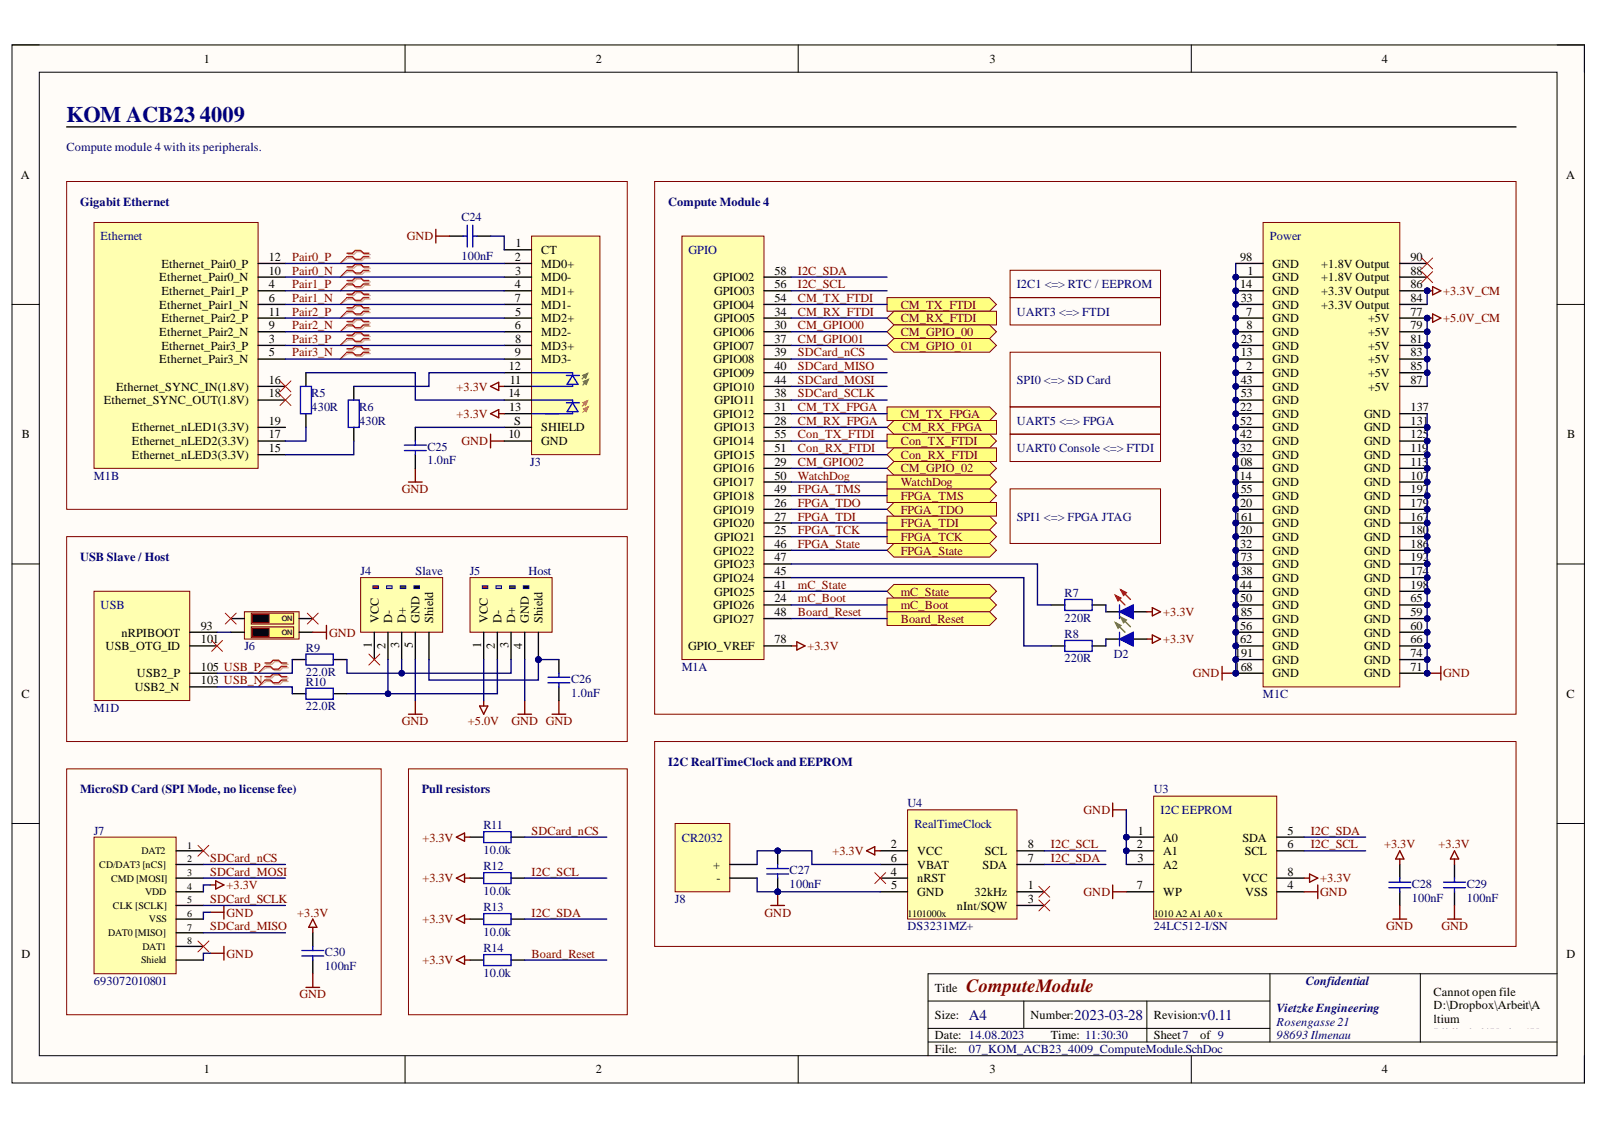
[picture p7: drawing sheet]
<svg xmlns="http://www.w3.org/2000/svg" width="297mm" height="210mm" viewBox="0 0 297 210" stroke-linecap="round" stroke-linejoin="round" font-family="sans-serif">
<defs><g id="words">
<g font-size="4.1" fill="#000080">
<text x="12.4" y="22.7">KOM ACB23</text>
<text x="37.1" y="22.7">4009</text>
</g>
<text font-size="3.5" fill="#800000" x="179.6" y="184.4">ComputeModule</text>
<g font-size="2.8" fill="#000080">
<text x="180.1" y="189.6">A4</text>
<text x="199.7" y="189.6">2023-03-28</text>
<text x="223.1" y="189.6">v0.11</text>
</g>
<g font-size="2.3">
<text x="37.9" y="11.7">1</text>
<text x="110.7" y="11.7">2</text>
<text x="183.9" y="11.7">3</text>
<text x="256.8" y="11.7">4</text>
<text x="3.9" y="33.3">A</text>
<text x="291.1" y="33.3">A</text>
<text x="95.9" y="46">1</text>
<text x="100.6" y="47.2">CT</text>
<text x="29.6" y="52.3">Ethernet_Pair0_N</text>
<text x="30" y="49.8">Ethernet_Pair0_P</text>
<text x="50" y="53.6">4</text>
<text x="50" y="51.1">10</text>
<text x="50" y="48.5">12</text>
<text x="95.7" y="48.5">2</text>
<text x="95.7" y="53.6">4</text>
<text x="95.8" y="51.1">3</text>
<text x="100.6" y="49.8">MD0+</text>
<text x="100.6" y="52.3">MD0-</text>
<text x="132.7" y="52.3">GPIO02</text>
<text x="144" y="53.6">56</text>
<text x="144" y="51.1">58</text>
<text x="230.5" y="53.6">14</text>
<text x="230.5" y="48.5">98</text>
<text x="231.9" y="51.1">1</text>
<text x="236.5" y="52.3">GND</text>
<text x="236.5" y="49.8">GND</text>
<text x="245.6" y="52.3">+1.8V Output</text>
<text x="245.6" y="49.8">+1.8V Output</text>
<text x="262.2" y="53.6">86</text>
<text x="262.2" y="51.1">88</text>
<text x="262.2" y="48.5">90</text>
<text x="29.6" y="57.4">Ethernet_Pair1_N</text>
<text x="30" y="54.9">Ethernet_Pair1_P</text>
<text x="30" y="59.9">Ethernet_Pair2_P</text>
<text x="50" y="56.1">6</text>
<text x="50" y="58.7">11</text>
<text x="95.7" y="56.1">7</text>
<text x="95.8" y="58.7">5</text>
<text x="100.6" y="54.9">MD1+</text>
<text x="100.6" y="59.9">MD2+</text>
<text x="100.6" y="57.4">MD1-</text>
<text x="132.7" y="57.4">GPIO04</text>
<text x="132.7" y="59.9">GPIO05</text>
<text x="132.7" y="54.9">GPIO03</text>
<text x="144" y="58.7">34</text>
<text x="144" y="56.1">54</text>
<text x="230.6" y="56.1">33</text>
<text x="231.6" y="58.7">7</text>
<text x="236.5" y="59.9">GND</text>
<text x="236.5" y="54.9">GND</text>
<text x="236.5" y="57.4">GND</text>
<text x="245.6" y="57.4">+3.3V Output</text>
<text x="245.6" y="54.9">+3.3V Output</text>
<text x="254.3" y="59.9">+5V</text>
<text x="262.2" y="58.7">77</text>
<text x="262.2" y="56.1">84</text>
<text x="29.6" y="62.5">Ethernet_Pair2_N</text>
<text x="30" y="65">Ethernet_Pair3_P</text>
<text x="50" y="63.7">3</text>
<text x="50" y="61.2">9</text>
<text x="95.7" y="61.2">6</text>
<text x="95.8" y="63.7">8</text>
<text x="100.6" y="62.5">MD2-</text>
<text x="100.6" y="65">MD3+</text>
<text x="132.7" y="62.5">GPIO06</text>
<text x="132.7" y="65">GPIO07</text>
<text x="144" y="61.2">30</text>
<text x="144" y="63.7">37</text>
<text x="230.6" y="63.7">23</text>
<text x="231.7" y="61.2">8</text>
<text x="236.5" y="62.5">GND</text>
<text x="236.5" y="65">GND</text>
<text x="254.3" y="62.5">+5V</text>
<text x="254.3" y="65">+5V</text>
<text x="262.2" y="61.2">79</text>
<text x="262.2" y="63.7">81</text>
<text x="29.6" y="67.5">Ethernet_Pair3_N</text>
<text x="50" y="66.3">5</text>
<text x="50" y="71.3">16</text>
<text x="94.6" y="68.8">12</text>
<text x="94.8" y="71.3">11</text>
<text x="95.7" y="66.3">9</text>
<text x="100.6" y="67.5">MD3-</text>
<text x="132.7" y="67.5">GPIO08</text>
<text x="132.7" y="70.1">GPIO09</text>
<text x="144" y="66.3">39</text>
<text x="144" y="68.8">40</text>
<text x="144" y="71.3">44</text>
<text x="230.6" y="66.3">13</text>
<text x="230.6" y="71.3">43</text>
<text x="231.6" y="68.8">2</text>
<text x="236.5" y="70.1">GND</text>
<text x="236.5" y="67.5">GND</text>
<text x="254.3" y="67.5">+5V</text>
<text x="254.3" y="70.1">+5V</text>
<text x="262.2" y="66.3">83</text>
<text x="262.2" y="68.8">85</text>
<text x="262.2" y="71.3">87</text>
<text x="19.3" y="75.1">Ethernet_SYNC_OUT(1.8V)</text>
<text x="21.6" y="72.6">Ethernet_SYNC_IN(1.8V)</text>
<text x="50" y="73.9">18</text>
<text x="94.5" y="73.9">14</text>
<text x="94.7" y="76.4">13</text>
<text x="132.7" y="77.7">GPIO12</text>
<text x="132.7" y="72.6">GPIO10</text>
<text x="132.8" y="75.1">GPIO11</text>
<text x="144" y="76.4">31</text>
<text x="144" y="73.9">38</text>
<text x="230.5" y="76.4">22</text>
<text x="230.6" y="73.9">53</text>
<text x="236.5" y="77.7">GND</text>
<text x="236.5" y="72.6">GND</text>
<text x="236.5" y="75.1">GND</text>
<text x="253.5" y="77.7">GND</text>
<text x="254.3" y="72.6">+5V</text>
<text x="262.2" y="76.4">137</text>
<text x="4.1" y="81.5">B</text>
<text x="24.5" y="82.8">Ethernet_nLED2(3.3V)</text>
<text x="24.5" y="80.2">Ethernet_nLED1(3.3V)</text>
<text x="50" y="81.5">17</text>
<text x="50" y="78.9">19</text>
<text x="94.5" y="81.5">10</text>
<text x="95.6" y="78.9">S</text>
<text x="100.6" y="80.2">SHIELD</text>
<text x="100.6" y="82.8">GND</text>
<text x="132.7" y="82.8">GPIO14</text>
<text x="132.7" y="80.2">GPIO13</text>
<text x="144" y="78.9">28</text>
<text x="144" y="81.5">55</text>
<text x="230.5" y="81.5">42</text>
<text x="230.5" y="78.9">52</text>
<text x="236.5" y="82.8">GND</text>
<text x="236.5" y="80.2">GND</text>
<text x="253.5" y="82.8">GND</text>
<text x="253.5" y="80.2">GND</text>
<text x="262.2" y="81.5">125</text>
<text x="262.2" y="78.9">131</text>
<text x="291.3" y="81.5">B</text>
<text x="24.5" y="85.3">Ethernet_nLED3(3.3V)</text>
<text x="50" y="84">15</text>
<text x="132.7" y="87.8">GPIO16</text>
<text x="132.7" y="85.3">GPIO15</text>
<text x="144" y="86.6">29</text>
<text x="144" y="89.2">50</text>
<text x="144" y="84">51</text>
<text x="229.4" y="89.2">114</text>
<text x="229.4" y="86.6">108</text>
<text x="230.5" y="84">32</text>
<text x="236.5" y="85.3">GND</text>
<text x="236.5" y="87.8">GND</text>
<text x="253.5" y="87.8">GND</text>
<text x="253.5" y="85.3">GND</text>
<text x="262.2" y="89.2">107</text>
<text x="262.2" y="86.6">113</text>
<text x="262.2" y="84">119</text>
<text x="132.7" y="95.5">GPIO19</text>
<text x="132.7" y="93">GPIO18</text>
<text x="132.7" y="90.4">GPIO17</text>
<text x="144" y="94.2">26</text>
<text x="144" y="91.7">49</text>
<text x="229.4" y="94.2">120</text>
<text x="229.4" y="91.7">155</text>
<text x="236.5" y="93">GND</text>
<text x="236.5" y="90.4">GND</text>
<text x="236.5" y="95.5">GND</text>
<text x="253.5" y="90.4">GND</text>
<text x="253.5" y="95.5">GND</text>
<text x="253.5" y="93">GND</text>
<text x="262.2" y="94.2">179</text>
<text x="262.2" y="91.7">197</text>
<text x="132.7" y="98.1">GPIO20</text>
<text x="132.8" y="100.6">GPIO21</text>
<text x="144" y="99.3">25</text>
<text x="144" y="96.8">27</text>
<text x="144" y="101.9">46</text>
<text x="229.4" y="99.3">120</text>
<text x="229.4" y="101.9">132</text>
<text x="229.5" y="96.8">161</text>
<text x="236.5" y="98.1">GND</text>
<text x="236.5" y="100.6">GND</text>
<text x="253.5" y="98.1">GND</text>
<text x="253.5" y="100.6">GND</text>
<text x="262.2" y="96.8">167</text>
<text x="262.2" y="99.3">180</text>
<text x="262.2" y="101.9">186</text>
<text x="132.7" y="103.1">GPIO22</text>
<text x="132.7" y="105.7">GPIO23</text>
<text x="144" y="106.9">45</text>
<text x="144" y="104.4">47</text>
<text x="229.4" y="104.4">173</text>
<text x="229.4" y="106.9">138</text>
<text x="236.5" y="105.7">GND</text>
<text x="236.5" y="103.1">GND</text>
<text x="253.5" y="103.1">GND</text>
<text x="253.5" y="105.7">GND</text>
<text x="262.2" y="106.9">174</text>
<text x="262.2" y="104.4">192</text>
<text x="132.7" y="113.3">GPIO26</text>
<text x="132.7" y="108.2">GPIO24</text>
<text x="132.7" y="110.7">GPIO25</text>
<text x="144" y="112">24</text>
<text x="144" y="109.5">41</text>
<text x="229.4" y="109.5">144</text>
<text x="229.4" y="112">150</text>
<text x="236.5" y="108.2">GND</text>
<text x="236.5" y="110.7">GND</text>
<text x="236.5" y="113.3">GND</text>
<text x="253.5" y="113.3">GND</text>
<text x="253.5" y="108.2">GND</text>
<text x="253.5" y="110.7">GND</text>
<text x="262.2" y="112">65</text>
<text x="262.2" y="109.5">198</text>
<text x="22.6" y="118.3">nRPIBOOT</text>
<text x="37.3" y="119.6">101</text>
<text x="37.3" y="117.1">93</text>
<text x="70.4" y="115.8" transform="rotate(-90 70.4 115.8)">VCC</text>
<text x="72.9" y="115.8" transform="rotate(-90 72.9 115.8)">D-</text>
<text x="75.5" y="115.8" transform="rotate(-90 75.5 115.8)">D+</text>
<text x="78" y="115.8" transform="rotate(-90 78 115.8)">GND</text>
<text x="80.5" y="115.8" transform="rotate(-90 80.5 115.8)">Shield</text>
<text x="90.7" y="115.8" transform="rotate(-90 90.7 115.8)">VCC</text>
<text x="93.2" y="115.8" transform="rotate(-90 93.2 115.8)">D-</text>
<text x="95.8" y="115.8" transform="rotate(-90 95.8 115.8)">D+</text>
<text x="98.3" y="115.8" transform="rotate(-90 98.3 115.8)">GND</text>
<text x="100.8" y="115.8" transform="rotate(-90 100.8 115.8)">Shield</text>
<text x="132.7" y="115.8">GPIO27</text>
<text x="144" y="114.5">48</text>
<text x="144" y="119.6">78</text>
<text x="229.4" y="117.1">156</text>
<text x="229.4" y="119.6">162</text>
<text x="229.4" y="114.5">185</text>
<text x="236.5" y="115.8">GND</text>
<text x="236.5" y="118.3">GND</text>
<text x="253.5" y="115.8">GND</text>
<text x="253.5" y="118.3">GND</text>
<text x="262.2" y="114.5">59</text>
<text x="262.2" y="117.1">60</text>
<text x="262.2" y="119.6">66</text>
<text x="19.6" y="120.9">USB_OTG_ID</text>
<text x="25.5" y="125.9">USB2_P</text>
<text x="37.3" y="124.7">105 USB_P</text>
<text x="69.1" y="120.5" transform="rotate(-90 69.1 120.5)">1</text>
<text x="71.7" y="120.6" transform="rotate(-90 71.7 120.6)">2</text>
<text x="74.2" y="120.5" transform="rotate(-90 74.2 120.5)">3</text>
<text x="76.7" y="120.5" transform="rotate(-90 76.7 120.5)">5</text>
<text x="89.4" y="120.5" transform="rotate(-90 89.4 120.5)">1</text>
<text x="92" y="120.6" transform="rotate(-90 92 120.6)">2</text>
<text x="94.5" y="120.5" transform="rotate(-90 94.5 120.5)">3</text>
<text x="97" y="120.6" transform="rotate(-90 97 120.6)">4</text>
<text x="127.9" y="120.9">GPIO_VREF</text>
<text x="229.4" y="124.7">168</text>
<text x="229.5" y="122.1">191</text>
<text x="236.5" y="123.4">GND</text>
<text x="236.5" y="120.9">GND</text>
<text x="236.5" y="125.9">GND</text>
<text x="253.5" y="120.9">GND</text>
<text x="253.5" y="125.9">GND</text>
<text x="253.5" y="123.4">GND</text>
<text x="262.2" y="124.7">71</text>
<text x="262.2" y="122.1">74</text>
<text x="4" y="129.8">C</text>
<text x="25" y="128.5">USB2_N</text>
<text x="37.3" y="127.2">103 USB_N</text>
<text x="291.2" y="129.8">C</text>
<text x="211.5" y="155.2">1</text>
<text x="239.3" y="155.2">5</text>
<text x="132.6" y="161.5">+</text>
<text x="165.6" y="157.7">2</text>
<text x="165.6" y="160.3">6</text>
<text x="170.5" y="159">VCC</text>
<text x="170.5" y="161.5">VBAT</text>
<text x="182.7" y="161.5">SDA</text>
<text x="183.1" y="159">SCL</text>
<text x="191" y="160.3">7</text>
<text x="191" y="157.7">8</text>
<text x="211.3" y="157.7">2</text>
<text x="211.4" y="160.3">3</text>
<text x="216.2" y="156.5">A0</text>
<text x="216.2" y="159">A1</text>
<text x="216.2" y="161.5">A2</text>
<text x="231" y="156.5">SDA</text>
<text x="231.4" y="159">SCL</text>
<text x="239.3" y="157.7">6</text>
<text x="133.2" y="164.1">-</text>
<text x="165.6" y="162.8">4</text>
<text x="165.6" y="165.3">5</text>
<text x="170.5" y="164.1">nRST</text>
<text x="170.5" y="166.6">GND</text>
<text x="181.1" y="166.6">32kHz</text>
<text x="191" y="165.3">1</text>
<text x="191" y="167.9">3</text>
<text x="211.3" y="165.3">7</text>
<text x="216.2" y="166.6">WP</text>
<text x="230.9" y="164.1">VCC</text>
<text x="231.5" y="166.6">VSS</text>
<text x="239.3" y="165.3">4</text>
<text x="239.3" y="162.8">8</text>
<text x="177.8" y="169.1">nInt/SQW</text>
<text x="4" y="178">D</text>
<text x="291.2" y="178">D</text>
<text x="173.8" y="184.4">Title</text>
<text x="266.5" y="185.1">Cannot open file</text>
<text x="173.8" y="189.4">Size:</text>
<text x="191.5" y="189.4">Number:</text>
<text x="214.5" y="189.4">Revision:</text>
<text x="266.5" y="187.7">D:\Dropbox\Arbeit\A</text>
<text x="266.5" y="190.2">ltium</text>
<text x="173.8" y="193.2">Date: 14.08.2023</text>
<text x="173.8" y="195.8">File:</text>
<text x="195.3" y="193.2">Time: 11:30:30</text>
<text x="214.5" y="193.2">Sheet7</text>
<text x="223.1" y="193.2">of 9</text>
<text x="266.5" y="192.7">Bibliothek\Vorlage\V</text>
<text x="266.5" y="195.3">ietzke Engineering</text>
<text x="266.5" y="197.8">Logo 2014.png. File</text>
<text x="37.9" y="199.6">1</text>
<text x="110.7" y="199.6">2</text>
<text x="183.9" y="199.6">3</text>
<text x="256.8" y="199.6">4</text>
</g>
<g font-size="2.3" fill="#000080">
<text x="12.4" y="28.1">Compute module 4 with its peripherals.</text>
<text x="14.9" y="38.4">Gigabit Ethernet</text>
<text x="85.8" y="41.2">C24</text>
<text x="124.2" y="38.4">Compute Module 4</text>
<text x="18.7" y="44.7">Ethernet</text>
<text x="128" y="47.2">GPIO</text>
<text x="236" y="44.7">Power</text>
<text x="85.8" y="48.3">100nF</text>
<text x="189" y="53.6">I2C1 &lt;=&gt; RTC / EEPROM</text>
<text x="189" y="58.7">UART3 &lt;=&gt; FTDI</text>
<text x="189" y="71.3">SPI0 &lt;=&gt; SD Card</text>
<text x="57.9" y="76.4">430R</text>
<text x="57.9" y="73.9">R5</text>
<text x="66.7" y="76.4">R6</text>
<text x="66.7" y="78.9">430R</text>
<text x="79.4" y="83.8">C25</text>
<text x="189" y="78.9">UART5 &lt;=&gt; FPGA</text>
<text x="17.4" y="89.2">M1B</text>
<text x="79.4" y="86.3">1.0nF</text>
<text x="98.6" y="86.6">J3</text>
<text x="189" y="84">UART0 Console &lt;=&gt; FTDI</text>
<text x="189" y="96.8">SPI1 &lt;=&gt; FPGA JTAG</text>
<text x="14.9" y="104.4">USB Slave / Host</text>
<text x="67" y="106.9">J4</text>
<text x="77.2" y="106.9">Slave</text>
<text x="87.3" y="106.9">J5</text>
<text x="98.2" y="106.9">Host</text>
<text x="18.7" y="113.3">USB</text>
<text x="197.9" y="111">R7</text>
<text x="197.9" y="118.6">R8</text>
<text x="197.9" y="115.5">220R</text>
<text x="45.4" y="120.9">J6</text>
<text x="56.9" y="125.7">22.0R</text>
<text x="56.9" y="121.1">R9</text>
<text x="126.7" y="124.7">M1A</text>
<text x="197.9" y="123.2">220R</text>
<text x="207" y="122.4">D2</text>
<text x="56.9" y="127.5">R10</text>
<text x="106.2" y="129.5">1.0nF</text>
<text x="106.2" y="127">C26</text>
<text x="234.8" y="129.8">M1C</text>
<text x="17.4" y="132.3">M1D</text>
<text x="56.9" y="132">22.0R</text>
<text x="124.2" y="142.4">I2C RealTimeClock and EEPROM</text>
<text x="14.9" y="147.5">MicroSD Card (SPI Mode, no license fee)</text>
<text x="78.4" y="147.5">Pull resistors</text>
<text x="214.5" y="147.5">U3</text>
<text x="17.4" y="155.2">J7</text>
<text x="89.8" y="154.2">R11</text>
<text x="168.7" y="150.1">U4</text>
<text x="170" y="153.9">RealTimeClock</text>
<text x="215.7" y="151.4">I2C EEPROM</text>
<text x="89.8" y="158.7">10.0k</text>
<text x="89.8" y="161.8">R12</text>
<text x="126.7" y="156.5">CR2032</text>
<text x="89.8" y="166.4">10.0k</text>
<text x="125.5" y="167.9">J8</text>
<text x="146.8" y="165.1">100nF</text>
<text x="146.8" y="162.5">C27</text>
<text x="262.4" y="167.6">100nF</text>
<text x="262.4" y="165.1">C28</text>
<text x="272.7" y="167.6">100nF</text>
<text x="272.7" y="165.1">C29</text>
<text x="89.8" y="174">10.0k</text>
<text x="89.8" y="169.4">R13</text>
<text x="168.7" y="172.9">DS3231MZ+</text>
<text x="214.5" y="172.9">24LC512-I/SN</text>
<text x="60.4" y="177.8">C30</text>
<text x="89.8" y="177">R14</text>
<text x="17.4" y="183.1">693072010801</text>
<text x="60.4" y="180.3">100nF</text>
<text x="89.8" y="181.6">10.0k</text>
<text x="242.7" y="183.1">Confidential</text>
<text x="237.3" y="188.2">Vietzke Engineering</text>
<text x="237.3" y="190.7">Rosengasse 21</text>
<text x="180.1" y="195.8">07_KOM_ACB23_4009_ComputeModule.SchDoc</text>
<text x="237.3" y="193.2">98693 Ilmenau</text>
</g>
<g font-size="2.3" fill="#800000">
<text x="75.6" y="44.7">GND</text>
<text x="54.3" y="53.6">Pair1_P</text>
<text x="54.3" y="48.5">Pair0_P</text>
<text x="54.3" y="51.1">Pair0_N</text>
<text x="148.3" y="51.1">I2C_SDA</text>
<text x="148.3" y="53.6">I2C_SCL</text>
<text x="54.3" y="56.1">Pair1_N</text>
<text x="54.3" y="58.7">Pair2_P</text>
<text x="148.3" y="56.1">CM_TX_FTDI</text>
<text x="148.3" y="58.7">CM_RX_FTDI</text>
<text x="167.4" y="57.4">CM_TX_FTDI</text>
<text x="167.4" y="59.9">CM_RX_FTDI</text>
<text x="268.3" y="59.9">+5.0V_CM</text>
<text x="268.3" y="54.9">+3.3V_CM</text>
<text x="54.3" y="63.7">Pair3_P</text>
<text x="54.3" y="61.2">Pair2_N</text>
<text x="148.3" y="61.2">CM_GPIO00</text>
<text x="148.3" y="63.7">CM_GPIO01</text>
<text x="167.4" y="62.5">CM_GPIO_00</text>
<text x="167.4" y="65">CM_GPIO_01</text>
<text x="54.3" y="66.3">Pair3_N</text>
<text x="148.3" y="66.3">SDCard_nCS</text>
<text x="148.3" y="68.8">SDCard_MISO</text>
<text x="148.3" y="71.3">SDCard_MOSI</text>
<text x="84.9" y="72.6">+3.3V</text>
<text x="84.9" y="77.7">+3.3V</text>
<text x="148.3" y="76.4">CM_TX_FPGA</text>
<text x="148.3" y="73.9">SDCard_SCLK</text>
<text x="167.4" y="77.7">CM_TX_FPGA</text>
<text x="85.8" y="82.8">GND</text>
<text x="148.3" y="81.5">Con_TX_FTDI</text>
<text x="148.3" y="78.9">CM_RX_FPGA</text>
<text x="167.4" y="82.8">Con_TX_FTDI</text>
<text x="167.8" y="80.2">CM_RX_FPGA</text>
<text x="148.3" y="84">Con_RX_FTDI</text>
<text x="148.3" y="86.6">CM_GPIO02</text>
<text x="148.3" y="89.2">WatchDog</text>
<text x="167.4" y="85.3">Con_RX_FTDI</text>
<text x="167.4" y="87.8">CM_GPIO_02</text>
<text x="74.7" y="91.7">GND</text>
<text x="148.3" y="91.7">FPGA_TMS</text>
<text x="148.3" y="94.2">FPGA_TDO</text>
<text x="167.4" y="93">FPGA_TMS</text>
<text x="167.4" y="95.5">FPGA_TDO</text>
<text x="167.4" y="90.4">WatchDog</text>
<text x="148.3" y="96.8">FPGA_TDI</text>
<text x="148.3" y="99.3">FPGA_TCK</text>
<text x="148.3" y="101.9">FPGA_State</text>
<text x="167.4" y="100.6">FPGA_TCK</text>
<text x="167.4" y="98.1">FPGA_TDI</text>
<text x="167.4" y="103.1">FPGA_State</text>
<text x="148.3" y="109.5">mC_State</text>
<text x="148.3" y="112">mC_Boot</text>
<text x="167.4" y="110.7">mC_State</text>
<text x="167.4" y="113.3">mC_Boot</text>
<text x="61.2" y="118.3">GND</text>
<text x="148.3" y="114.5">Board_Reset</text>
<text x="167.4" y="115.8">Board_Reset</text>
<text x="216.2" y="119.6">+3.3V</text>
<text x="216.2" y="114.5">+3.3V</text>
<text x="150.1" y="120.9">+3.3V</text>
<text x="221.7" y="125.9">GND</text>
<text x="268.3" y="125.9">GND</text>
<text x="74.7" y="134.8">GND</text>
<text x="87" y="134.8">+5.0V</text>
<text x="95.1" y="134.8">GND GND</text>
<text x="98.8" y="155.2">SDCard_nCS</text>
<text x="201.4" y="151.4">GND</text>
<text x="243.6" y="155.2">I2C_SDA</text>
<text x="39.1" y="160.3">SDCard_nCS</text>
<text x="78.5" y="156.5">+3.3V</text>
<text x="154.7" y="159">+3.3V</text>
<text x="195.3" y="160.3">I2C_SDA</text>
<text x="195.3" y="157.7">I2C_SCL</text>
<text x="243.6" y="157.7">I2C_SCL</text>
<text x="257.3" y="157.7">+3.3V</text>
<text x="267.4" y="157.7">+3.3V</text>
<text x="39.1" y="162.8">SDCard_MOSI</text>
<text x="39.1" y="167.9">SDCard_SCLK</text>
<text x="42.1" y="165.3">+3.3V</text>
<text x="78.5" y="164.1">+3.3V</text>
<text x="98.8" y="162.8">I2C_SCL</text>
<text x="201.4" y="166.6">GND</text>
<text x="245.4" y="164.1">+3.3V</text>
<text x="245.4" y="166.6">GND</text>
<text x="39.1" y="172.9">SDCard_MISO</text>
<text x="42.1" y="170.4">GND</text>
<text x="55.2" y="170.4">+3.3V</text>
<text x="78.5" y="171.7">+3.3V</text>
<text x="98.8" y="170.4">I2C_SDA</text>
<text x="142.1" y="170.4">GND</text>
<text x="257.7" y="172.9">GND</text>
<text x="267.9" y="172.9">GND</text>
<text x="42.1" y="178">GND</text>
<text x="78.5" y="179.3">+3.3V</text>
<text x="98.8" y="178">Board_Reset</text>
<text x="55.7" y="185.6">GND</text>
</g>
<g font-size="1.9">
<text x="18.4" y="161.4">CD/DAT3 [nCS]</text>
<text x="26.3" y="158.8">DAT2</text>
<text x="34.8" y="157.8">1</text>
<text x="34.8" y="160.4">2</text>
<text x="20.6" y="163.9">CMD [MOSI]</text>
<text x="27" y="166.4">VDD</text>
<text x="34.8" y="162.9">3</text>
<text x="34.8" y="165.4">4</text>
<text x="34.8" y="168">5</text>
<text x="21" y="169">CLK [SCLK]</text>
<text x="27.7" y="171.5">VSS</text>
<text x="34.8" y="170.5">6</text>
<text x="34.8" y="173">7</text>
<text x="168.7" y="170.5">1101000x</text>
<text x="214.5" y="170.5">1010 A2 A1 A0 x</text>
<text x="20.1" y="174">DAT0 [MISO]</text>
<text x="26.2" y="179.1">Shield</text>
<text x="26.5" y="176.6">DAT1</text>
<text x="34.8" y="175.6">8</text>
</g>
<g font-size="1.4">
<text x="52.4" y="115.5">ON</text>
<text x="52.4" y="118">ON</text>
</g>
</g></defs>
<path d="M2.2 8.4h292.3v192.9h-292.3z" fill-rule="evenodd" fill="#fffcf8"/>
<path d="M2.2 8.4h292.3v192.9h-292.3z" fill="none" stroke="#000" stroke-width=".19"/>
<path d="M7.3 13.4h282.1v182.9h-282.1z" fill-rule="evenodd" fill="#fffcf8"/>
<g fill="none" stroke="#000" stroke-width=".19">
<path d="M2.2 8.3h5.1M7.3 13.4h282.1v182.9h-282.1zM75.3 8.3v5.1M148.4 8.3v5.1M221.4 8.4v5M289.4 8.4h5.1v5M2.2 56.6h5.1M289.4 56.6h5.1M2.2 104.9h5.1M289.4 104.9h5.1M2.2 153.1h5.1M289.4 153.1h5.1"/>
<path d="M75.3 196.3v5M148.4 196.3v5M172.5 186.1h63.6M172.5 193.7h116.9M172.5 191.2h63.6M190.3 186.1v5.1M213.2 186.1v7.6M221.4 196.3v5M236.1 181v12.7M264 181v12.7M289.4 181h-116.9v15.3M294.5 196.3v5"/>
</g>
<path d="M12.4 23.6h269.4" fill="none" stroke="#000" stroke-width=".25"/>
<path d="M265.3 125.2h2.5M267.8 123.9v2.5" fill="none" stroke="#800000" stroke-width=".25"/>
<circle cx="265.3" cy="125.2" r=".51" fill="#000080"/>
<circle cx="265.3" cy="125.2" r=".51" fill="none" stroke="#000080" stroke-width=".19"/>
<path d="M164.9 90.9h19.1l1.2 1.3-1.2 1.2h-19.1z" fill-rule="evenodd" fill="#ffff80"/>
<path d="M164.9 90.9h19.1l1.2 1.3-1.2 1.2h-19.1z" fill="none" stroke="#800000" stroke-width=".19"/>
<path d="M164.9 98.5h19.1l1.2 1.3-1.2 1.2h-19.1z" fill-rule="evenodd" fill="#ffff80"/>
<path d="M164.9 98.5h19.1l1.2 1.3-1.2 1.2h-19.1z" fill="none" stroke="#800000" stroke-width=".19"/>
<path d="M164.9 96h19.1l1.2 1.2-1.2 1.3h-19.1z" fill-rule="evenodd" fill="#ffff80"/>
<path d="M164.9 96h19.1l1.2 1.2-1.2 1.3h-19.1z" fill="none" stroke="#800000" stroke-width=".19"/>
<path d="M164.9 80.7h19.1l1.2 1.3-1.2 1.3h-19.1z" fill-rule="evenodd" fill="#ffff80"/>
<path d="M164.9 80.7h19.1l1.2 1.3-1.2 1.3h-19.1z" fill="none" stroke="#800000" stroke-width=".19"/>
<path d="M164.9 84.5l1.3-1.2h19v2.5h-19z" fill-rule="evenodd" fill="#ffff80"/>
<path d="M164.9 84.5l1.3-1.2h19v2.5h-19z" fill="none" stroke="#800000" stroke-width=".19"/>
<path d="M164.9 109.9l1.3-1.2h17.8l1.2 1.2-1.2 1.3h-17.8z" fill-rule="evenodd" fill="#ffff80"/>
<path d="M164.9 109.9l1.3-1.2h17.8l1.2 1.2-1.2 1.3h-17.8z" fill="none" stroke="#800000" stroke-width=".19"/>
<path d="M164.9 111.2h19.1l1.2 1.3-1.2 1.2h-19.1z" fill-rule="evenodd" fill="#ffff80"/>
<path d="M164.9 111.2h19.1l1.2 1.3-1.2 1.2h-19.1z" fill="none" stroke="#800000" stroke-width=".19"/>
<path d="M164.9 75.7h19.1l1.2 1.2-1.2 1.3h-19.1z" fill-rule="evenodd" fill="#ffff80"/>
<path d="M164.9 75.7h19.1l1.2 1.2-1.2 1.3h-19.1z" fill="none" stroke="#800000" stroke-width=".19"/>
<path d="M164.9 79.5l1.3-1.3h19v2.5h-19z" fill-rule="evenodd" fill="#ffff80"/>
<path d="M164.9 79.5l1.3-1.3h19v2.5h-19z" fill="none" stroke="#800000" stroke-width=".19"/>
<path d="M17.5 41.4h30.5v45.7h-30.5z" fill-rule="evenodd" fill="#ffffb0"/>
<path d="M17.5 41.4h30.5v45.7h-30.5z" fill="none" stroke="#800000" stroke-width=".19"/>
<g fill="none" stroke="#000" stroke-width=".25">
<path d="M48 54.1h5.1M48 56.6h5.1M48 51.5h5.1M48 59.1h5.1M48 49h5.1M48 64.2h5.1M48 66.8h5.1M48 61.7h5.1M48 79.5h5.1M48 71.8h5.1M48 74.4h5.1M48 84.5h5.1"/>
<path d="M48 82h5.1"/>
</g>
<circle cx="229.7" cy="51.5" r=".51" fill="#000080"/>
<circle cx="229.7" cy="51.5" r=".51" fill="none" stroke="#000080" stroke-width=".19"/>
<circle cx="229.7" cy="69.3" r=".51" fill="#000080"/>
<circle cx="229.7" cy="69.3" r=".51" fill="none" stroke="#000080" stroke-width=".19"/>
<circle cx="229.7" cy="59.1" r=".51" fill="#000080"/>
<circle cx="229.7" cy="59.1" r=".51" fill="none" stroke="#000080" stroke-width=".19"/>
<circle cx="229.7" cy="61.7" r=".51" fill="#000080"/>
<circle cx="229.7" cy="61.7" r=".51" fill="none" stroke="#000080" stroke-width=".19"/>
<circle cx="229.7" cy="66.8" r=".51" fill="#000080"/>
<circle cx="229.7" cy="66.8" r=".51" fill="none" stroke="#000080" stroke-width=".19"/>
<circle cx="229.7" cy="54.1" r=".51" fill="#000080"/>
<circle cx="229.7" cy="54.1" r=".51" fill="none" stroke="#000080" stroke-width=".19"/>
<circle cx="229.7" cy="64.2" r=".51" fill="#000080"/>
<circle cx="229.7" cy="64.2" r=".51" fill="none" stroke="#000080" stroke-width=".19"/>
<circle cx="229.7" cy="76.9" r=".51" fill="#000080"/>
<circle cx="229.7" cy="76.9" r=".51" fill="none" stroke="#000080" stroke-width=".19"/>
<circle cx="229.7" cy="84.5" r=".51" fill="#000080"/>
<circle cx="229.7" cy="84.5" r=".51" fill="none" stroke="#000080" stroke-width=".19"/>
<circle cx="229.7" cy="56.6" r=".51" fill="#000080"/>
<circle cx="229.7" cy="56.6" r=".51" fill="none" stroke="#000080" stroke-width=".19"/>
<circle cx="229.7" cy="82" r=".51" fill="#000080"/>
<circle cx="229.7" cy="82" r=".51" fill="none" stroke="#000080" stroke-width=".19"/>
<circle cx="229.7" cy="71.8" r=".51" fill="#000080"/>
<circle cx="229.7" cy="71.8" r=".51" fill="none" stroke="#000080" stroke-width=".19"/>
<circle cx="229.7" cy="79.5" r=".51" fill="#000080"/>
<circle cx="229.7" cy="79.5" r=".51" fill="none" stroke="#000080" stroke-width=".19"/>
<circle cx="229.7" cy="74.4" r=".51" fill="#000080"/>
<circle cx="229.7" cy="74.4" r=".51" fill="none" stroke="#000080" stroke-width=".19"/>
<circle cx="265.3" cy="115" r=".51" fill="#000080"/>
<circle cx="265.3" cy="115" r=".51" fill="none" stroke="#000080" stroke-width=".19"/>
<circle cx="265.3" cy="117.5" r=".51" fill="#000080"/>
<circle cx="265.3" cy="117.5" r=".51" fill="none" stroke="#000080" stroke-width=".19"/>
<circle cx="265.3" cy="112.5" r=".51" fill="#000080"/>
<circle cx="265.3" cy="112.5" r=".51" fill="none" stroke="#000080" stroke-width=".19"/>
<circle cx="265.3" cy="120.1" r=".51" fill="#000080"/>
<circle cx="265.3" cy="120.1" r=".51" fill="none" stroke="#000080" stroke-width=".19"/>
<circle cx="265.3" cy="125.2" r=".51" fill="#000080"/>
<circle cx="265.3" cy="125.2" r=".51" fill="none" stroke="#000080" stroke-width=".19"/>
<circle cx="265.3" cy="122.6" r=".51" fill="#000080"/>
<circle cx="265.3" cy="122.6" r=".51" fill="none" stroke="#000080" stroke-width=".19"/>
<circle cx="265.3" cy="59.1" r=".51" fill="#000080"/>
<circle cx="265.3" cy="59.1" r=".51" fill="none" stroke="#000080" stroke-width=".19"/>
<circle cx="265.3" cy="61.7" r=".51" fill="#000080"/>
<circle cx="265.3" cy="61.7" r=".51" fill="none" stroke="#000080" stroke-width=".19"/>
<circle cx="265.3" cy="64.2" r=".51" fill="#000080"/>
<circle cx="265.3" cy="64.2" r=".51" fill="none" stroke="#000080" stroke-width=".19"/>
<circle cx="265.3" cy="66.8" r=".51" fill="#000080"/>
<circle cx="265.3" cy="66.8" r=".51" fill="none" stroke="#000080" stroke-width=".19"/>
<circle cx="265.3" cy="69.3" r=".51" fill="#000080"/>
<circle cx="265.3" cy="69.3" r=".51" fill="none" stroke="#000080" stroke-width=".19"/>
<circle cx="265.3" cy="54.1" r=".51" fill="#000080"/>
<circle cx="265.3" cy="54.1" r=".51" fill="none" stroke="#000080" stroke-width=".19"/>
<circle cx="265.3" cy="89.6" r=".51" fill="#000080"/>
<circle cx="265.3" cy="89.6" r=".51" fill="none" stroke="#000080" stroke-width=".19"/>
<circle cx="265.3" cy="87.1" r=".51" fill="#000080"/>
<circle cx="265.3" cy="87.1" r=".51" fill="none" stroke="#000080" stroke-width=".19"/>
<circle cx="265.3" cy="84.5" r=".51" fill="#000080"/>
<circle cx="265.3" cy="84.5" r=".51" fill="none" stroke="#000080" stroke-width=".19"/>
<circle cx="265.3" cy="82" r=".51" fill="#000080"/>
<circle cx="265.3" cy="82" r=".51" fill="none" stroke="#000080" stroke-width=".19"/>
<circle cx="265.3" cy="79.5" r=".51" fill="#000080"/>
<circle cx="265.3" cy="79.5" r=".51" fill="none" stroke="#000080" stroke-width=".19"/>
<circle cx="229.7" cy="92.2" r=".51" fill="#000080"/>
<circle cx="229.7" cy="92.2" r=".51" fill="none" stroke="#000080" stroke-width=".19"/>
<circle cx="229.7" cy="97.2" r=".51" fill="#000080"/>
<circle cx="229.7" cy="97.2" r=".51" fill="none" stroke="#000080" stroke-width=".19"/>
<circle cx="265.3" cy="97.2" r=".51" fill="#000080"/>
<circle cx="265.3" cy="97.2" r=".51" fill="none" stroke="#000080" stroke-width=".19"/>
<circle cx="229.7" cy="104.9" r=".51" fill="#000080"/>
<circle cx="229.7" cy="104.9" r=".51" fill="none" stroke="#000080" stroke-width=".19"/>
<circle cx="265.3" cy="94.7" r=".51" fill="#000080"/>
<circle cx="265.3" cy="94.7" r=".51" fill="none" stroke="#000080" stroke-width=".19"/>
<circle cx="229.7" cy="115" r=".51" fill="#000080"/>
<circle cx="229.7" cy="115" r=".51" fill="none" stroke="#000080" stroke-width=".19"/>
<circle cx="229.7" cy="122.6" r=".51" fill="#000080"/>
<circle cx="229.7" cy="122.6" r=".51" fill="none" stroke="#000080" stroke-width=".19"/>
<circle cx="265.3" cy="92.2" r=".51" fill="#000080"/>
<circle cx="265.3" cy="92.2" r=".51" fill="none" stroke="#000080" stroke-width=".19"/>
<circle cx="229.7" cy="87.1" r=".51" fill="#000080"/>
<circle cx="229.7" cy="87.1" r=".51" fill="none" stroke="#000080" stroke-width=".19"/>
<circle cx="229.7" cy="89.6" r=".51" fill="#000080"/>
<circle cx="229.7" cy="89.6" r=".51" fill="none" stroke="#000080" stroke-width=".19"/>
<circle cx="229.7" cy="94.7" r=".51" fill="#000080"/>
<circle cx="229.7" cy="94.7" r=".51" fill="none" stroke="#000080" stroke-width=".19"/>
<circle cx="229.7" cy="99.8" r=".51" fill="#000080"/>
<circle cx="229.7" cy="99.8" r=".51" fill="none" stroke="#000080" stroke-width=".19"/>
<circle cx="229.7" cy="102.3" r=".51" fill="#000080"/>
<circle cx="229.7" cy="102.3" r=".51" fill="none" stroke="#000080" stroke-width=".19"/>
<circle cx="229.7" cy="107.4" r=".51" fill="#000080"/>
<circle cx="229.7" cy="107.4" r=".51" fill="none" stroke="#000080" stroke-width=".19"/>
<circle cx="229.7" cy="109.9" r=".51" fill="#000080"/>
<circle cx="229.7" cy="109.9" r=".51" fill="none" stroke="#000080" stroke-width=".19"/>
<circle cx="229.7" cy="112.5" r=".51" fill="#000080"/>
<circle cx="229.7" cy="112.5" r=".51" fill="none" stroke="#000080" stroke-width=".19"/>
<circle cx="229.7" cy="117.5" r=".51" fill="#000080"/>
<circle cx="229.7" cy="117.5" r=".51" fill="none" stroke="#000080" stroke-width=".19"/>
<circle cx="229.7" cy="120.1" r=".51" fill="#000080"/>
<circle cx="229.7" cy="120.1" r=".51" fill="none" stroke="#000080" stroke-width=".19"/>
<circle cx="229.7" cy="125.2" r=".51" fill="#000080"/>
<circle cx="229.7" cy="125.2" r=".51" fill="none" stroke="#000080" stroke-width=".19"/>
<circle cx="265.3" cy="107.4" r=".51" fill="#000080"/>
<circle cx="265.3" cy="107.4" r=".51" fill="none" stroke="#000080" stroke-width=".19"/>
<circle cx="265.3" cy="99.8" r=".51" fill="#000080"/>
<circle cx="265.3" cy="99.8" r=".51" fill="none" stroke="#000080" stroke-width=".19"/>
<circle cx="265.3" cy="102.3" r=".51" fill="#000080"/>
<circle cx="265.3" cy="102.3" r=".51" fill="none" stroke="#000080" stroke-width=".19"/>
<circle cx="265.3" cy="104.9" r=".51" fill="#000080"/>
<circle cx="265.3" cy="104.9" r=".51" fill="none" stroke="#000080" stroke-width=".19"/>
<circle cx="265.3" cy="109.9" r=".51" fill="#000080"/>
<circle cx="265.3" cy="109.9" r=".51" fill="none" stroke="#000080" stroke-width=".19"/>
<path d="M234.8 41.4h25.4v86.3h-25.4z" fill-rule="evenodd" fill="#ffffb0"/>
<path d="M234.8 41.4h25.4v86.3h-25.4z" fill="none" stroke="#800000" stroke-width=".19"/>
<path d="M229.7 51.5h5.1" fill="none" stroke="#000" stroke-width=".25"/>
<circle cx="229.7" cy="51.5" r=".51" fill="#000080"/>
<circle cx="229.7" cy="51.5" r=".51" fill="none" stroke="#000080" stroke-width=".19"/>
<path d="M229.7 69.3h5.1" fill="none" stroke="#000" stroke-width=".25"/>
<circle cx="229.7" cy="69.3" r=".51" fill="#000080"/>
<circle cx="229.7" cy="69.3" r=".51" fill="none" stroke="#000080" stroke-width=".19"/>
<path d="M229.7 59.1h5.1" fill="none" stroke="#000" stroke-width=".25"/>
<circle cx="229.7" cy="59.1" r=".51" fill="#000080"/>
<circle cx="229.7" cy="59.1" r=".51" fill="none" stroke="#000080" stroke-width=".19"/>
<path d="M229.7 61.7h5.1" fill="none" stroke="#000" stroke-width=".25"/>
<circle cx="229.7" cy="61.7" r=".51" fill="#000080"/>
<circle cx="229.7" cy="61.7" r=".51" fill="none" stroke="#000080" stroke-width=".19"/>
<path d="M229.7 66.8h5.1" fill="none" stroke="#000" stroke-width=".25"/>
<circle cx="229.7" cy="66.8" r=".51" fill="#000080"/>
<circle cx="229.7" cy="66.8" r=".51" fill="none" stroke="#000080" stroke-width=".19"/>
<path d="M229.7 54.1h5.1" fill="none" stroke="#000" stroke-width=".25"/>
<circle cx="229.7" cy="54.1" r=".51" fill="#000080"/>
<circle cx="229.7" cy="54.1" r=".51" fill="none" stroke="#000080" stroke-width=".19"/>
<path d="M229.7 64.2h5.1" fill="none" stroke="#000" stroke-width=".25"/>
<circle cx="229.7" cy="64.2" r=".51" fill="#000080"/>
<circle cx="229.7" cy="64.2" r=".51" fill="none" stroke="#000080" stroke-width=".19"/>
<path d="M229.7 76.9h5.1" fill="none" stroke="#000" stroke-width=".25"/>
<circle cx="229.7" cy="76.9" r=".51" fill="#000080"/>
<circle cx="229.7" cy="76.9" r=".51" fill="none" stroke="#000080" stroke-width=".19"/>
<path d="M229.7 84.5h5.1" fill="none" stroke="#000" stroke-width=".25"/>
<circle cx="229.7" cy="84.5" r=".51" fill="#000080"/>
<circle cx="229.7" cy="84.5" r=".51" fill="none" stroke="#000080" stroke-width=".19"/>
<path d="M229.7 56.6h5.1" fill="none" stroke="#000" stroke-width=".25"/>
<circle cx="229.7" cy="56.6" r=".51" fill="#000080"/>
<circle cx="229.7" cy="56.6" r=".51" fill="none" stroke="#000080" stroke-width=".19"/>
<path d="M229.7 82h5.1" fill="none" stroke="#000" stroke-width=".25"/>
<circle cx="229.7" cy="82" r=".51" fill="#000080"/>
<circle cx="229.7" cy="82" r=".51" fill="none" stroke="#000080" stroke-width=".19"/>
<path d="M229.7 71.8h5.1" fill="none" stroke="#000" stroke-width=".25"/>
<circle cx="229.7" cy="71.8" r=".51" fill="#000080"/>
<circle cx="229.7" cy="71.8" r=".51" fill="none" stroke="#000080" stroke-width=".19"/>
<path d="M229.7 79.5h5.1" fill="none" stroke="#000" stroke-width=".25"/>
<circle cx="229.7" cy="79.5" r=".51" fill="#000080"/>
<circle cx="229.7" cy="79.5" r=".51" fill="none" stroke="#000080" stroke-width=".19"/>
<path d="M229.7 74.4h5.1" fill="none" stroke="#000" stroke-width=".25"/>
<circle cx="229.7" cy="74.4" r=".51" fill="#000080"/>
<circle cx="229.7" cy="74.4" r=".51" fill="none" stroke="#000080" stroke-width=".19"/>
<path d="M260.2 115h5.1" fill="none" stroke="#000" stroke-width=".25"/>
<circle cx="265.3" cy="115" r=".51" fill="#000080"/>
<circle cx="265.3" cy="115" r=".51" fill="none" stroke="#000080" stroke-width=".19"/>
<path d="M260.2 117.5h5.1" fill="none" stroke="#000" stroke-width=".25"/>
<circle cx="265.3" cy="117.5" r=".51" fill="#000080"/>
<circle cx="265.3" cy="117.5" r=".51" fill="none" stroke="#000080" stroke-width=".19"/>
<path d="M260.2 112.5h5.1" fill="none" stroke="#000" stroke-width=".25"/>
<circle cx="265.3" cy="112.5" r=".51" fill="#000080"/>
<circle cx="265.3" cy="112.5" r=".51" fill="none" stroke="#000080" stroke-width=".19"/>
<path d="M260.2 120.1h5.1" fill="none" stroke="#000" stroke-width=".25"/>
<circle cx="265.3" cy="120.1" r=".51" fill="#000080"/>
<circle cx="265.3" cy="120.1" r=".51" fill="none" stroke="#000080" stroke-width=".19"/>
<path d="M260.2 125.2h5.1" fill="none" stroke="#000" stroke-width=".25"/>
<circle cx="265.3" cy="125.2" r=".51" fill="#000080"/>
<circle cx="265.3" cy="125.2" r=".51" fill="none" stroke="#000080" stroke-width=".19"/>
<path d="M260.2 122.6h5.1" fill="none" stroke="#000" stroke-width=".25"/>
<circle cx="265.3" cy="122.6" r=".51" fill="#000080"/>
<circle cx="265.3" cy="122.6" r=".51" fill="none" stroke="#000080" stroke-width=".19"/>
<path d="M260.2 59.1h5.1" fill="none" stroke="#000" stroke-width=".25"/>
<circle cx="265.3" cy="59.1" r=".51" fill="#000080"/>
<circle cx="265.3" cy="59.1" r=".51" fill="none" stroke="#000080" stroke-width=".19"/>
<path d="M260.2 61.7h5.1" fill="none" stroke="#000" stroke-width=".25"/>
<circle cx="265.3" cy="61.7" r=".51" fill="#000080"/>
<circle cx="265.3" cy="61.7" r=".51" fill="none" stroke="#000080" stroke-width=".19"/>
<path d="M260.2 64.2h5.1" fill="none" stroke="#000" stroke-width=".25"/>
<circle cx="265.3" cy="64.2" r=".51" fill="#000080"/>
<circle cx="265.3" cy="64.2" r=".51" fill="none" stroke="#000080" stroke-width=".19"/>
<path d="M260.2 66.8h5.1" fill="none" stroke="#000" stroke-width=".25"/>
<circle cx="265.3" cy="66.8" r=".51" fill="#000080"/>
<circle cx="265.3" cy="66.8" r=".51" fill="none" stroke="#000080" stroke-width=".19"/>
<path d="M260.2 56.6h5.1M260.2 69.3h5.1" fill="none" stroke="#000" stroke-width=".25"/>
<circle cx="265.3" cy="69.3" r=".51" fill="#000080"/>
<circle cx="265.3" cy="69.3" r=".51" fill="none" stroke="#000080" stroke-width=".19"/>
<path d="M260.2 54.1h5.1" fill="none" stroke="#000" stroke-width=".25"/>
<circle cx="265.3" cy="54.1" r=".51" fill="#000080"/>
<circle cx="265.3" cy="54.1" r=".51" fill="none" stroke="#000080" stroke-width=".19"/>
<path d="M229.7 49h5.1M260.2 51.5h5.1M260.2 49h5.1M260.2 71.8h5.1M260.2 89.6h5.1" fill="none" stroke="#000" stroke-width=".25"/>
<circle cx="265.3" cy="89.6" r=".51" fill="#000080"/>
<circle cx="265.3" cy="89.6" r=".51" fill="none" stroke="#000080" stroke-width=".19"/>
<path d="M260.2 87.1h5.1" fill="none" stroke="#000" stroke-width=".25"/>
<circle cx="265.3" cy="87.1" r=".51" fill="#000080"/>
<circle cx="265.3" cy="87.1" r=".51" fill="none" stroke="#000080" stroke-width=".19"/>
<path d="M260.2 84.5h5.1" fill="none" stroke="#000" stroke-width=".25"/>
<circle cx="265.3" cy="84.5" r=".51" fill="#000080"/>
<circle cx="265.3" cy="84.5" r=".51" fill="none" stroke="#000080" stroke-width=".19"/>
<path d="M260.2 82h5.1" fill="none" stroke="#000" stroke-width=".25"/>
<circle cx="265.3" cy="82" r=".51" fill="#000080"/>
<circle cx="265.3" cy="82" r=".51" fill="none" stroke="#000080" stroke-width=".19"/>
<path d="M260.2 79.5h5.1" fill="none" stroke="#000" stroke-width=".25"/>
<circle cx="265.3" cy="79.5" r=".51" fill="#000080"/>
<circle cx="265.3" cy="79.5" r=".51" fill="none" stroke="#000080" stroke-width=".19"/>
<path d="M260.2 76.9h5.1M229.7 92.2h5.1" fill="none" stroke="#000" stroke-width=".25"/>
<circle cx="229.7" cy="92.2" r=".51" fill="#000080"/>
<circle cx="229.7" cy="92.2" r=".51" fill="none" stroke="#000080" stroke-width=".19"/>
<path d="M229.7 97.2h5.1" fill="none" stroke="#000" stroke-width=".25"/>
<circle cx="229.7" cy="97.2" r=".51" fill="#000080"/>
<circle cx="229.7" cy="97.2" r=".51" fill="none" stroke="#000080" stroke-width=".19"/>
<path d="M260.2 97.2h5.1" fill="none" stroke="#000" stroke-width=".25"/>
<circle cx="265.3" cy="97.2" r=".51" fill="#000080"/>
<circle cx="265.3" cy="97.2" r=".51" fill="none" stroke="#000080" stroke-width=".19"/>
<path d="M229.7 104.9h5.1" fill="none" stroke="#000" stroke-width=".25"/>
<circle cx="229.7" cy="104.9" r=".51" fill="#000080"/>
<circle cx="229.7" cy="104.9" r=".51" fill="none" stroke="#000080" stroke-width=".19"/>
<path d="M260.2 94.7h5.1" fill="none" stroke="#000" stroke-width=".25"/>
<circle cx="265.3" cy="94.7" r=".51" fill="#000080"/>
<circle cx="265.3" cy="94.7" r=".51" fill="none" stroke="#000080" stroke-width=".19"/>
<path d="M229.7 115h5.1" fill="none" stroke="#000" stroke-width=".25"/>
<circle cx="229.7" cy="115" r=".51" fill="#000080"/>
<circle cx="229.7" cy="115" r=".51" fill="none" stroke="#000080" stroke-width=".19"/>
<path d="M229.7 122.6h5.1" fill="none" stroke="#000" stroke-width=".25"/>
<circle cx="229.7" cy="122.6" r=".51" fill="#000080"/>
<circle cx="229.7" cy="122.6" r=".51" fill="none" stroke="#000080" stroke-width=".19"/>
<path d="M260.2 92.2h5.1" fill="none" stroke="#000" stroke-width=".25"/>
<circle cx="265.3" cy="92.2" r=".51" fill="#000080"/>
<circle cx="265.3" cy="92.2" r=".51" fill="none" stroke="#000080" stroke-width=".19"/>
<path d="M229.7 87.1h5.1" fill="none" stroke="#000" stroke-width=".25"/>
<circle cx="229.7" cy="87.1" r=".51" fill="#000080"/>
<circle cx="229.7" cy="87.1" r=".51" fill="none" stroke="#000080" stroke-width=".19"/>
<path d="M229.7 89.6h5.1" fill="none" stroke="#000" stroke-width=".25"/>
<circle cx="229.7" cy="89.6" r=".51" fill="#000080"/>
<circle cx="229.7" cy="89.6" r=".51" fill="none" stroke="#000080" stroke-width=".19"/>
<path d="M229.7 94.7h5.1" fill="none" stroke="#000" stroke-width=".25"/>
<circle cx="229.7" cy="94.7" r=".51" fill="#000080"/>
<circle cx="229.7" cy="94.7" r=".51" fill="none" stroke="#000080" stroke-width=".19"/>
<path d="M229.7 99.8h5.1" fill="none" stroke="#000" stroke-width=".25"/>
<circle cx="229.7" cy="99.8" r=".51" fill="#000080"/>
<circle cx="229.7" cy="99.8" r=".51" fill="none" stroke="#000080" stroke-width=".19"/>
<path d="M229.7 102.3h5.1" fill="none" stroke="#000" stroke-width=".25"/>
<circle cx="229.7" cy="102.3" r=".51" fill="#000080"/>
<circle cx="229.7" cy="102.3" r=".51" fill="none" stroke="#000080" stroke-width=".19"/>
<path d="M229.7 107.4h5.1" fill="none" stroke="#000" stroke-width=".25"/>
<circle cx="229.7" cy="107.4" r=".51" fill="#000080"/>
<circle cx="229.7" cy="107.4" r=".51" fill="none" stroke="#000080" stroke-width=".19"/>
<path d="M229.7 109.9h5.1" fill="none" stroke="#000" stroke-width=".25"/>
<circle cx="229.7" cy="109.9" r=".51" fill="#000080"/>
<circle cx="229.7" cy="109.9" r=".51" fill="none" stroke="#000080" stroke-width=".19"/>
<path d="M229.7 112.5h5.1" fill="none" stroke="#000" stroke-width=".25"/>
<circle cx="229.7" cy="112.5" r=".51" fill="#000080"/>
<circle cx="229.7" cy="112.5" r=".51" fill="none" stroke="#000080" stroke-width=".19"/>
<path d="M229.7 117.5h5.1" fill="none" stroke="#000" stroke-width=".25"/>
<circle cx="229.7" cy="117.5" r=".51" fill="#000080"/>
<circle cx="229.7" cy="117.5" r=".51" fill="none" stroke="#000080" stroke-width=".19"/>
<path d="M229.7 120.1h5.1" fill="none" stroke="#000" stroke-width=".25"/>
<circle cx="229.7" cy="120.1" r=".51" fill="#000080"/>
<circle cx="229.7" cy="120.1" r=".51" fill="none" stroke="#000080" stroke-width=".19"/>
<path d="M229.7 125.2h5.1" fill="none" stroke="#000" stroke-width=".25"/>
<circle cx="229.7" cy="125.2" r=".51" fill="#000080"/>
<circle cx="229.7" cy="125.2" r=".51" fill="none" stroke="#000080" stroke-width=".19"/>
<path d="M260.2 107.4h5.1" fill="none" stroke="#000" stroke-width=".25"/>
<circle cx="265.3" cy="107.4" r=".51" fill="#000080"/>
<circle cx="265.3" cy="107.4" r=".51" fill="none" stroke="#000080" stroke-width=".19"/>
<path d="M260.2 99.8h5.1" fill="none" stroke="#000" stroke-width=".25"/>
<circle cx="265.3" cy="99.8" r=".51" fill="#000080"/>
<circle cx="265.3" cy="99.8" r=".51" fill="none" stroke="#000080" stroke-width=".19"/>
<path d="M260.2 102.3h5.1" fill="none" stroke="#000" stroke-width=".25"/>
<circle cx="265.3" cy="102.3" r=".51" fill="#000080"/>
<circle cx="265.3" cy="102.3" r=".51" fill="none" stroke="#000080" stroke-width=".19"/>
<path d="M260.2 104.9h5.1" fill="none" stroke="#000" stroke-width=".25"/>
<circle cx="265.3" cy="104.9" r=".51" fill="#000080"/>
<circle cx="265.3" cy="104.9" r=".51" fill="none" stroke="#000080" stroke-width=".19"/>
<path d="M260.2 109.9h5.1" fill="none" stroke="#000" stroke-width=".25"/>
<circle cx="265.3" cy="109.9" r=".51" fill="#000080"/>
<circle cx="265.3" cy="109.9" r=".51" fill="none" stroke="#000080" stroke-width=".19"/>
<g fill="none" stroke="#d0a19e" stroke-width=".25">
<path d="M64.7 52.4h1.1l.5-.5h1l.5 .5h1M64.7 53h1.1l.5 .6h1l.5-.6h1M64.7 54.9h1.1l.5-.5h1l.5 .5h1M64.7 55.6h1.1l.5 .5h1l.5-.5h1M64.7 49.9h1.1l.5-.5h1l.5 .5h1M64.7 50.5h1.1l.5 .5h1l.5-.5h1M64.7 47.3h1.1l.5-.5h1l.5 .5h1M64.7 48h1.1l.5 .5h1l.5-.5h1M64.7 57.5h1.1l.5-.5h1l.5 .5h1M64.7 58.1h1.1l.5 .5h1l.5-.5h1M64.7 60h1.1l.5-.5h1l.5 .5h1M64.7 60.7h1.1l.5 .5h1l.5-.5h1"/>
<path d="M64.7 62.6h1.1l.5-.5h1l.5 .5h1M64.7 63.2h1.1l.5 .5h1l.5-.5h1M64.7 65.1h1.1l.5-.5h1l.5 .5h1M64.7 65.7h1.1l.5 .5h1l.5-.5h1"/>
</g>
<path d="M64.7 53l-1.5 1.1M64.7 55.6l-1.5 1M64.7 50.5l-1.5 1M64.7 48l-1.5 1M64.7 58.1l-1.5 1M64.7 60.7l-1.5 1M64.7 63.2l-1.5 1M64.7 65.7l-1.5 1.1" fill="none" stroke="#d0a19e" stroke-width=".19"/>
<g fill="none" stroke="#f00" stroke-width=".25">
<path d="M64.5 52.2h1l.5-.6h1l.5 .6h1.1M64.5 52.8h1l.5 .5h1l.5-.5h1.1M64.5 54.7h1l.5-.5h1l.5 .5h1.1M64.5 55.3h1l.5 .5h1l.5-.5h1.1M64.5 49.6h1l.5-.5h1l.5 .5h1.1M64.5 50.2h1l.5 .6h1l.5-.6h1.1M64.5 47.1h1l.5-.5h1l.5 .5h1.1M64.5 47.7h1l.5 .5h1l.5-.5h1.1M64.5 59.8h1l.5-.5h1l.5 .5h1.1M64.5 57.2h1l.5-.5h1l.5 .5h1.1M64.5 57.9h1l.5 .5h1l.5-.5h1.1M64.5 60.4h1l.5 .5h1l.5-.5h1.1"/>
<path d="M64.5 62.3h1l.5-.5h1l.5 .5h1.1M64.5 62.9h1l.5 .6h1l.5-.6h1.1M64.5 64.9h1l.5-.6h1l.5 .6h1.1M64.5 65.5h1l.5 .5h1l.5-.5h1.1"/>
</g>
<path d="M64.5 52.8l-1.3 1.3M64.5 55.3l-1.3 1.3M64.5 50.2l-1.3 1.3M64.5 47.7l-1.3 1.3M64.5 57.9l-1.3 1.2M52 70.8l2.1 2.1M52 73.4l2.1 2M54.1 73.4l-2.1 2M54.1 70.8l-2.1 2.1M64.5 60.4l-1.3 1.3M64.5 62.9l-1.3 1.3M64.5 65.5l-1.3 1.3" fill="none" stroke="#f00" stroke-width=".19"/>
<path d="M265.3 59.1h1M266.3 58.4l1.5 .7-1.5 .8zM148.1 119.3l1.5 .8-1.5 .7zM147.1 120.1h1" fill="none" stroke="#800000" stroke-width=".25"/>
<circle cx="265.3" cy="59.1" r=".51" fill="#000080"/>
<circle cx="265.3" cy="59.1" r=".51" fill="none" stroke="#000080" stroke-width=".19"/>
<path d="M265.3 54.1h1M266.3 53.3l1.5 .8-1.5 .7z" fill="none" stroke="#800000" stroke-width=".25"/>
<circle cx="265.3" cy="54.1" r=".51" fill="#000080"/>
<circle cx="265.3" cy="54.1" r=".51" fill="none" stroke="#000080" stroke-width=".19"/>
<path d="M264.3 48l2 2M264.3 50.5l2 2M266.3 48l-2 2M266.3 50.5l-2 2" fill="none" stroke="#f00" stroke-width=".19"/>
<path d="M227.2 123.9v2.5M227.2 125.2h2.5" fill="none" stroke="#800000" stroke-width=".25"/>
<circle cx="229.7" cy="125.2" r=".51" fill="#000080"/>
<circle cx="229.7" cy="125.2" r=".51" fill="none" stroke="#000080" stroke-width=".19"/>
<path d="M164.9 55.3h19.1l1.2 1.3-1.2 1.3h-19.1z" fill-rule="evenodd" fill="#ffff80"/>
<path d="M164.9 55.3h19.1l1.2 1.3-1.2 1.3h-19.1z" fill="none" stroke="#800000" stroke-width=".19"/>
<path d="M164.9 59.1l1.3-1.2h19v2.5h-19z" fill-rule="evenodd" fill="#ffff80"/>
<path d="M164.9 59.1l1.3-1.2h19v2.5h-19z" fill="none" stroke="#800000" stroke-width=".19"/>
<path d="M164.9 94.7l1.3-1.3h19v2.6h-19z" fill-rule="evenodd" fill="#ffff80"/>
<path d="M164.9 94.7l1.3-1.3h19v2.6h-19z" fill="none" stroke="#800000" stroke-width=".19"/>
<path d="M164.9 61.7l1.3-1.3h17.8l1.2 1.3-1.2 1.3h-17.8z" fill-rule="evenodd" fill="#ffff80"/>
<path d="M164.9 61.7l1.3-1.3h17.8l1.2 1.3-1.2 1.3h-17.8z" fill="none" stroke="#800000" stroke-width=".19"/>
<path d="M164.9 64.2l1.3-1.2h17.8l1.2 1.2-1.2 1.3h-17.8z" fill-rule="evenodd" fill="#ffff80"/>
<path d="M164.9 64.2l1.3-1.2h17.8l1.2 1.2-1.2 1.3h-17.8z" fill="none" stroke="#800000" stroke-width=".19"/>
<path d="M164.9 87.1l1.3-1.3h17.8l1.2 1.3-1.2 1.2h-17.8z" fill-rule="evenodd" fill="#ffff80"/>
<path d="M187.8 55.3h27.9v5.1h-27.9zM187.8 50.2h27.9v5.1h-27.9zM187.8 75.7h27.9v5h-27.9zM187.8 65.5h27.9v10.2h-27.9zM164.9 87.1l1.3-1.3h17.8l1.2 1.3-1.2 1.2h-17.8zM187.8 80.7h27.9v5.1h-27.9zM187.8 90.9h27.9v10.1h-27.9z" fill="none" stroke="#800000" stroke-width=".19"/>
<path d="M126.8 43.9h15.2v78.7h-15.2z" fill-rule="evenodd" fill="#ffffb0"/>
<path d="M126.8 43.9h15.2v78.7h-15.2zM12.4 99.8h104.2v38.1h-104.2zM12.4 142.9h58.5v45.8h-58.5z" fill="none" stroke="#800000" stroke-width=".19"/>
<g fill="none" stroke="#000" stroke-width=".25">
<path d="M142 59.1h5.1M142 56.6h5.1M142 54.1h5.1M142 51.5h5.1M142 79.5h5.1M142 61.7h5.1M142 76.9h5.1M142 64.2h5.1M142 74.4h5.1M142 66.8h5.1M142 69.3h5.1M142 71.8h5.1"/>
<path d="M142 99.8h5.1M142 94.7h5.1M142 97.2h5.1M142 87.1h5.1M142 92.2h5.1M142 89.6h5.1M142 84.5h5.1M142 82h5.1M142 112.5h5.1M142 109.9h5.1M142 107.4h5.1M142 102.3h5.1"/>
<path d="M142 104.9h5.1M142 115h5.1M54.3 122.6h2.6M54.3 129h2.6M62 122.6h2.5M62 129h2.5M142 120.1h5.1"/>
</g>
<path d="M56.9 121.6h5.1v2h-5.1zM56.9 128h5.1v2h-5.1z" fill="none" stroke="#00f" stroke-width=".25"/>
<path d="M17.5 155.6h15.2v25.4h-15.2z" fill-rule="evenodd" fill="#ffffb0"/>
<path d="M12.4 33.7h104.2v61h-104.2zM17.5 155.6h15.2v25.4h-15.2z" fill="none" stroke="#800000" stroke-width=".19"/>
<g fill="none" stroke="#000" stroke-width=".25">
<path d="M83.6 43.9h2.5M88.6 43.9h2.6M77.2 79.5v2.5M77.2 84.5v2.6M32.7 158.2h5.1M32.7 160.7h5.1M32.7 163.3h5.1M32.7 165.8h5.1M32.7 168.3h5.1M32.7 170.9h5.1M32.7 173.4h5.1M32.7 176h5.1"/>
<path d="M32.7 178.5h5.1M58.1 173.4v2.6M58.1 178.5v2.5"/>
</g>
<g fill="none" stroke="#800000" stroke-width=".25">
<path d="M81 42.6v2.6M81 43.9h2.6M91.2 71.8l1.5-.7v1.5zM92.7 71.8h1M75.9 89.6h2.6M77.2 87.1v2.5M91.2 80.7v2.6M91.2 82h2.5M39.1 169.6h2.5M39.1 164.5h1M39.1 177.2h2.5M40.1 163.8l1.5 .7-1.5 .8z"/>
<path d="M41.6 168.3v2.6M41.6 176v2.5M58.1 170.9l.8 1.5h-1.5zM58.1 172.4v1M56.9 183.6h2.5M58.1 181v2.6"/>
</g>
<path d="M36.8 157.2l2 2M38.8 157.2l-2 2M36.8 174.9l2 2.1M38.8 174.9l-2 2.1" fill="none" stroke="#f00" stroke-width=".19"/>
<path d="M86.1 43.9h.8M86.9 41.9v4M87.9 41.9v4M87.9 43.9h.7M75.2 82.8h4M75.2 83.8h4M77.2 82v.8M77.2 83.8v.7M56.1 176.7h4.1M56.1 177.7h4.1M58.1 176v.7M58.1 177.7v.8" fill="none" stroke="#00f" stroke-width=".25"/>
<path d="M98.8 43.9h12.7v40.6h-12.7z" fill-rule="evenodd" fill="#ffffb0"/>
<path d="M98.8 43.9h12.7v40.6h-12.7z" fill="none" stroke="#800000" stroke-width=".19"/>
<path d="M93.7 46.4h5.1M93.7 49h5.1M93.7 51.5h5.1M93.7 54.1h5.1M93.7 59.1h5.1M93.7 56.6h5.1M93.7 61.7h5.1M93.7 79.5h5.1M93.7 82h5.1" fill="none" stroke="#000" stroke-width=".25"/>
<path d="M98.8 69.3h7.6v.4M98.8 76.9h5.1M98.8 74.4h7.6M105.3 69.8h2.4M106.4 69.8l1 1.7h-2zM106.4 71.6v.2h-7.6" fill="none" stroke="#00f" stroke-width=".25"/>
<path d="M109.2 69.4l-1 1M109.4 70.6l-1.1 1" fill="none" stroke="#3c3" stroke-width=".25"/>
<path d="M108.5 70.9l.9-.3-.4 .9z" fill="#3c3"/>
<path d="M108.5 70.9l.9-.3-.4 .9z" fill="none" stroke="#3c3" stroke-width=".25"/>
<path d="M108.3 69.8l.9-.4-.4 .9z" fill="#3c3"/>
<path d="M108.3 69.8l.9-.4-.4 .9z" fill="none" stroke="#3c3" stroke-width=".25"/>
<path d="M93.7 69.3h5.1M93.7 71.8h5.1M93.7 74.4h5.1M93.7 76.9h5.1M93.7 64.2h5.1M93.7 66.8h5.1" fill="none" stroke="#000" stroke-width=".25"/>
<path d="M105.3 74.9h2.4M106.4 74.9l1 1.6h-2zM106.4 74.4v.4M106.4 76.7v.2h-5.1" fill="none" stroke="#00f" stroke-width=".25"/>
<path d="M109.2 74.5l-1 1M109.4 75.6l-1.1 1.1" fill="none" stroke="#f90" stroke-width=".25"/>
<path d="M108.5 76l.9-.4-.4 .9z" fill="#f90"/>
<path d="M108.5 76l.9-.4-.4 .9z" fill="none" stroke="#f90" stroke-width=".25"/>
<path d="M108.3 74.9l.9-.4-.4 .9z" fill="#f90"/>
<path d="M108.3 74.9l.9-.4-.4 .9z" fill="none" stroke="#f90" stroke-width=".25"/>
<path d="M56.9 69.3v2.5M56.9 76.9v2.6M65.8 71.8v2.6M65.8 79.5v2.5" fill="none" stroke="#000" stroke-width=".25"/>
<path d="M55.9 71.8h2v5.1h-2zM64.7 74.4h2.1v5.1h-2.1z" fill="none" stroke="#00f" stroke-width=".25"/>
<path d="M91.2 76.9l1.5-.7v1.5zM92.7 76.9h1" fill="none" stroke="#800000" stroke-width=".25"/>
<path d="M49.5 126.1h1l.5-.6h1l.5 .6h1.1M49.5 126.7h1l.5 .5h1l.5-.5h1.1M49.5 123.5h1l.5-.5h1l.5 .5h1.1M49.5 124.2h1l.5 .5h1l.5-.5h1.1" fill="none" stroke="#d0a19e" stroke-width=".25"/>
<path d="M49.5 126.7l-1.5 1M49.5 124.2l-1.5 1" fill="none" stroke="#d0a19e" stroke-width=".19"/>
<path d="M49.2 125.8h1.1l.5-.5h1l.5 .5h1M49.2 126.4h1.1l.5 .5h1l.5-.5h1M49.2 123.3h1.1l.5-.5h1l.5 .5h1M49.2 123.9h1.1l.5 .5h1l.5-.5h1" fill="none" stroke="#f00" stroke-width=".25"/>
<path d="M49.2 126.4l-1.2 1.3M49.2 123.9l-1.2 1.3" fill="none" stroke="#f00" stroke-width=".19"/>
<path d="M17.5 109.9h17.8v20.3h-17.8z" fill-rule="evenodd" fill="#ffffb0"/>
<path d="M17.5 109.9h17.8v20.3h-17.8z" fill="none" stroke="#800000" stroke-width=".19"/>
<path d="M35.3 117.5h5M35.3 120.1h5M35.3 127.7h5M35.3 125.2h5" fill="none" stroke="#000" stroke-width=".25"/>
<path d="M39.3 119.1l2.1 2M41.4 119.1l-2.1 2" fill="none" stroke="#f00" stroke-width=".19"/>
<path d="M67 107.4h15.3v10.1h-15.3z" fill-rule="evenodd" fill="#ffffb0"/>
<path d="M67 107.4h15.3v10.1h-15.3z" fill="none" stroke="#800000" stroke-width=".19"/>
<path d="M69.6 117.5v5.1M72.1 117.5v5.1M74.7 117.5v5.1M77.2 117.5v5.1" fill="none" stroke="#000" stroke-width=".25"/>
<path d="M69.3 108.9h1v.5h-1z" fill-rule="evenodd" fill="#f00"/>
<path d="M69.3 108.9h1v.5h-1z" fill="none" stroke="#000080" stroke-width=".19"/>
<path d="M71.9 108.9h1v.5h-1z" fill-rule="evenodd" fill="#cac6ba"/>
<path d="M71.9 108.9h1v.5h-1z" fill="none" stroke="#000080" stroke-width=".19"/>
<path d="M74.4 108.9h1v.5h-1z" fill-rule="evenodd" fill="#00bf00"/>
<path d="M74.4 108.9h1v.5h-1zM76.9 108.9h1.1v.5h-1.1z" fill="none" stroke="#000080" stroke-width=".19"/>
<path d="M76.9 108.9h1.1v.5h-1.1z" fill-rule="evenodd" fill="#000"/>
<path d="M79.7 117.5v5.1M103.9 122.6v2.6M103.9 127.7v2.5" fill="none" stroke="#000" stroke-width=".25"/>
<path d="M89.1 131.3h1.6l-.8 1.5zM89.9 130.2v1.1M102.6 132.8h2.6M103.9 130.2v2.6" fill="none" stroke="#800000" stroke-width=".25"/>
<path d="M101.9 126.9h4M101.9 125.9h4M103.9 125.2v.7M103.9 126.9v.8" fill="none" stroke="#00f" stroke-width=".25"/>
<circle cx="100.1" cy="122.6" r=".51" fill="#000080"/>
<circle cx="100.1" cy="122.6" r=".51" fill="none" stroke="#000080" stroke-width=".19"/>
<path d="M87.4 107.4h15.2v10.1h-15.2z" fill-rule="evenodd" fill="#ffffb0"/>
<path d="M87.4 107.4h15.2v10.1h-15.2z" fill="none" stroke="#800000" stroke-width=".19"/>
<path d="M89.9 117.5v5.1M92.5 117.5v5.1M95 117.5v5.1M97.5 117.5v5.1" fill="none" stroke="#000" stroke-width=".25"/>
<path d="M89.7 108.9h1v.5h-1z" fill-rule="evenodd" fill="#f00"/>
<path d="M89.7 108.9h1v.5h-1z" fill="none" stroke="#000080" stroke-width=".19"/>
<path d="M92.2 108.9h1v.5h-1z" fill-rule="evenodd" fill="#cac6ba"/>
<path d="M92.2 108.9h1v.5h-1z" fill="none" stroke="#000080" stroke-width=".19"/>
<path d="M94.7 108.9h1.1v.5h-1.1z" fill-rule="evenodd" fill="#00bf00"/>
<path d="M94.7 108.9h1.1v.5h-1.1zM97.3 108.9h1v.5h-1z" fill="none" stroke="#000080" stroke-width=".19"/>
<path d="M97.3 108.9h1v.5h-1z" fill-rule="evenodd" fill="#000"/>
<path d="M100.1 117.5v5.1" fill="none" stroke="#000" stroke-width=".25"/>
<circle cx="100.1" cy="122.6" r=".51" fill="#000080"/>
<circle cx="100.1" cy="122.6" r=".51" fill="none" stroke="#000080" stroke-width=".19"/>
<path d="M68.6 121.6l2 2M70.6 121.6l-2 2" fill="none" stroke="#f00" stroke-width=".19"/>
<path d="M75.9 132.8h2.6M77.2 130.2v2.6M96.3 132.8h2.5M97.5 130.2v2.6" fill="none" stroke="#800000" stroke-width=".25"/>
<circle cx="209.4" cy="155.6" r=".51" fill="#000080"/>
<circle cx="209.4" cy="155.6" r=".51" fill="none" stroke="#000080" stroke-width=".19"/>
<circle cx="209.4" cy="158.2" r=".51" fill="#000080"/>
<circle cx="209.4" cy="158.2" r=".51" fill="none" stroke="#000080" stroke-width=".19"/>
<path d="M214.5 148h22.8v22.9h-22.8z" fill-rule="evenodd" fill="#ffffb0"/>
<path d="M214.5 148h22.8v22.9h-22.8z" fill="none" stroke="#800000" stroke-width=".19"/>
<path d="M209.4 155.6h5.1" fill="none" stroke="#000" stroke-width=".25"/>
<circle cx="209.4" cy="155.6" r=".51" fill="#000080"/>
<circle cx="209.4" cy="155.6" r=".51" fill="none" stroke="#000080" stroke-width=".19"/>
<path d="M209.4 158.2h5.1" fill="none" stroke="#000" stroke-width=".25"/>
<circle cx="209.4" cy="158.2" r=".51" fill="#000080"/>
<circle cx="209.4" cy="158.2" r=".51" fill="none" stroke="#000080" stroke-width=".19"/>
<path d="M237.3 155.6h5.1M237.3 158.2h5.1M209.4 165.8h5.1M209.4 160.7h5.1M237.3 165.8h5.1M237.3 163.3h5.1" fill="none" stroke="#000" stroke-width=".25"/>
<path d="M168.7 150.6h20.3v20.3h-20.3z" fill-rule="evenodd" fill="#ffffb0"/>
<path d="M121.7 33.7h160.1v99.1h-160.1zM121.7 137.9h160.1v38.1h-160.1zM168.7 150.6h20.3v20.3h-20.3z" fill="none" stroke="#800000" stroke-width=".19"/>
<path d="M163.6 158.2h5.1M189 158.2h5.1M163.6 165.8h5.1M163.6 163.3h5.1M163.6 160.7h5.1M189 165.8h5.1M189 168.3h5.1M189 160.7h5.1M260.2 160.7v2.6M260.2 165.8v2.5M270.4 160.7v2.6M270.4 165.8v2.5" fill="none" stroke="#000" stroke-width=".25"/>
<path d="M258.2 164h4M258.2 165h4M260.2 163.3v.7M260.2 165v.8M268.3 164h4.1M268.3 165h4.1M270.4 163.3v.7M270.4 165v.8" fill="none" stroke="#00f" stroke-width=".25"/>
<g fill="none" stroke="#800000" stroke-width=".25">
<path d="M161.1 158.2l1.5-.8v1.5zM162.6 158.2h1M260.2 158.2l.8 1.5h-1.6zM260.2 159.7v1M270.4 158.2l.7 1.5h-1.5zM270.4 159.7v1M242.4 163.3h1M242.4 165.8h2.5M243.4 162.5l1.5 .8-1.5 .7zM244.9 164.5v2.6M258.9 170.9h2.6M260.2 168.3v2.6"/>
<path d="M269.1 170.9h2.5M270.4 168.3v2.6"/>
</g>
<path d="M162.6 162.2l2 2.1M164.6 162.2l-2 2.1M193.1 164.8l2 2M193.1 167.3l2 2.1M195.1 164.8l-2 2M195.1 167.3l-2 2.1" fill="none" stroke="#f00" stroke-width=".19"/>
<path d="M125.5 153.1h10.2v12.7h-10.2z" fill-rule="evenodd" fill="#ffffb0"/>
<path d="M125.5 153.1h10.2v12.7h-10.2z" fill="none" stroke="#800000" stroke-width=".19"/>
<path d="M135.7 160.7h5M135.7 163.3h5" fill="none" stroke="#000" stroke-width=".25"/>
<circle cx="144.6" cy="165.8" r=".51" fill="#000080"/>
<circle cx="144.6" cy="165.8" r=".51" fill="none" stroke="#000080" stroke-width=".19"/>
<circle cx="144.6" cy="158.2" r=".51" fill="#000080"/>
<circle cx="144.6" cy="158.2" r=".51" fill="none" stroke="#000080" stroke-width=".19"/>
<path d="M144.6 163.3v2.5" fill="none" stroke="#000" stroke-width=".25"/>
<circle cx="144.6" cy="165.8" r=".51" fill="#000080"/>
<circle cx="144.6" cy="165.8" r=".51" fill="none" stroke="#000080" stroke-width=".19"/>
<path d="M144.6 158.2v2.5" fill="none" stroke="#000" stroke-width=".25"/>
<circle cx="144.6" cy="158.2" r=".51" fill="#000080"/>
<circle cx="144.6" cy="158.2" r=".51" fill="none" stroke="#000080" stroke-width=".19"/>
<path d="M142.5 161.5h4.1M142.5 162.5h4.1M144.6 160.7v.8M144.6 162.5v.8" fill="none" stroke="#00f" stroke-width=".25"/>
<path d="M143.3 168.3h2.5M144.6 165.8v2.5" fill="none" stroke="#800000" stroke-width=".25"/>
<circle cx="144.6" cy="165.8" r=".51" fill="#000080"/>
<circle cx="144.6" cy="165.8" r=".51" fill="none" stroke="#000080" stroke-width=".19"/>
<path d="M75.9 142.9h40.7v45.8h-40.7z" fill="none" stroke="#800000" stroke-width=".19"/>
<g fill="none" stroke="#000" stroke-width=".25">
<path d="M195.4 112.5h2.5M203 112.5h2.6M205.6 113.7h2.5M210.6 113.7h2.6M195.4 120.1h2.5M203 120.1h2.6M87.4 155.6h2.5M95 155.6h2.5M87.4 163.3h2.5M87.4 170.9h2.5M87.4 178.5h2.5M95 163.3h2.5"/>
<path d="M95 170.9h2.5M95 178.5h2.5"/>
</g>
<path d="M197.9 119.1h5.1v2h-5.1zM197.9 111.5h5.1v2h-5.1zM89.9 154.6h5.1v2.1h-5.1zM89.9 162.2h5.1v2.1h-5.1zM89.9 169.9h5.1v2h-5.1zM89.9 177.5h5.1v2h-5.1z" fill="none" stroke="#00f" stroke-width=".25"/>
<path d="M84.8 155.6l1.6-.7v1.5zM86.4 155.6h1M84.8 163.3l1.6-.8v1.5zM84.8 170.9l1.6-.8v1.5zM84.8 178.5l1.6-.8v1.6zM86.4 163.3h1M86.4 170.9h1M86.4 178.5h1" fill="none" stroke="#800000" stroke-width=".25"/>
<path d="M208.1 113.7l2.5-1.2v2.5z" fill="#00f"/>
<path d="M208.1 113.7l2.5-1.2v2.5z" fill="none" stroke="#00f" stroke-width=".25"/>
<path d="M207.3 110.7l1.8 1.8M208.3 109.7l1.8 1.8" fill="none" stroke="#f00" stroke-width=".25"/>
<path d="M207.3 110.7l1 .5-.5 .5z" fill="#f00"/>
<path d="M207.3 110.7l1 .5-.5 .5z" fill="none" stroke="#f00" stroke-width=".25"/>
<path d="M208.3 109.7l1.1 .5-.5 .5z" fill="#f00"/>
<path d="M208.3 109.7l1.1 .5-.5 .5z" fill="none" stroke="#f00" stroke-width=".25"/>
<path d="M208.1 112.5v2.5" fill="none" stroke="#00f" stroke-width=".25"/>
<path d="M205.6 118.8h2.5M210.6 118.8h2.6" fill="none" stroke="#000" stroke-width=".25"/>
<path d="M208.1 118.8l2.5-1.3v2.6z" fill="#00f"/>
<path d="M208.1 118.8l2.5-1.3v2.6z" fill="none" stroke="#00f" stroke-width=".25"/>
<path d="M207.3 115.8l1.8 1.7M208.3 114.8l1.8 1.7" fill="none" stroke="#0f0" stroke-width=".25"/>
<path d="M207.3 115.8l1 .5-.5 .5z" fill="#0f0"/>
<path d="M207.3 115.8l1 .5-.5 .5z" fill="none" stroke="#0f0" stroke-width=".25"/>
<path d="M208.3 114.8l1.1 .5-.5 .5z" fill="#0f0"/>
<path d="M208.3 114.8l1.1 .5-.5 .5z" fill="none" stroke="#0f0" stroke-width=".25"/>
<path d="M208.1 117.5v2.6" fill="none" stroke="#00f" stroke-width=".25"/>
<g fill="none" stroke="#000080" stroke-width=".25">
<path d="M147.1 51.5h17.8M147.1 54.1h17.8M265.3 59.1v12.7M147.1 66.8h17.8M147.1 69.3h17.8M147.1 74.4h17.8M147.1 71.8h17.8M147.1 76.9h17.8M147.1 92.2h17.8M147.1 82h17.8M147.1 94.7h17.8M147.1 97.2h17.8"/>
<path d="M147.1 99.8h17.8"/>
</g>
<circle cx="265.3" cy="59.1" r=".51" fill="#000080"/>
<circle cx="265.3" cy="59.1" r=".51" fill="none" stroke="#000080" stroke-width=".19"/>
<circle cx="265.3" cy="61.7" r=".51" fill="#000080"/>
<circle cx="265.3" cy="61.7" r=".51" fill="none" stroke="#000080" stroke-width=".19"/>
<circle cx="265.3" cy="64.2" r=".51" fill="#000080"/>
<circle cx="265.3" cy="64.2" r=".51" fill="none" stroke="#000080" stroke-width=".19"/>
<circle cx="265.3" cy="66.8" r=".51" fill="#000080"/>
<circle cx="265.3" cy="66.8" r=".51" fill="none" stroke="#000080" stroke-width=".19"/>
<circle cx="265.3" cy="69.3" r=".51" fill="#000080"/>
<circle cx="265.3" cy="69.3" r=".51" fill="none" stroke="#000080" stroke-width=".19"/>
<path d="M265.3 54.1v2.5" fill="none" stroke="#000080" stroke-width=".25"/>
<circle cx="265.3" cy="54.1" r=".51" fill="#000080"/>
<circle cx="265.3" cy="54.1" r=".51" fill="none" stroke="#000080" stroke-width=".19"/>
<path d="M265.3 76.9v48.3" fill="none" stroke="#000080" stroke-width=".25"/>
<circle cx="265.3" cy="125.2" r=".51" fill="#000080"/>
<circle cx="265.3" cy="125.2" r=".51" fill="none" stroke="#000080" stroke-width=".19"/>
<circle cx="265.3" cy="122.6" r=".51" fill="#000080"/>
<circle cx="265.3" cy="122.6" r=".51" fill="none" stroke="#000080" stroke-width=".19"/>
<circle cx="265.3" cy="120.1" r=".51" fill="#000080"/>
<circle cx="265.3" cy="120.1" r=".51" fill="none" stroke="#000080" stroke-width=".19"/>
<circle cx="265.3" cy="117.5" r=".51" fill="#000080"/>
<circle cx="265.3" cy="117.5" r=".51" fill="none" stroke="#000080" stroke-width=".19"/>
<circle cx="265.3" cy="115" r=".51" fill="#000080"/>
<circle cx="265.3" cy="115" r=".51" fill="none" stroke="#000080" stroke-width=".19"/>
<circle cx="265.3" cy="112.5" r=".51" fill="#000080"/>
<circle cx="265.3" cy="112.5" r=".51" fill="none" stroke="#000080" stroke-width=".19"/>
<circle cx="265.3" cy="109.9" r=".51" fill="#000080"/>
<circle cx="265.3" cy="109.9" r=".51" fill="none" stroke="#000080" stroke-width=".19"/>
<circle cx="265.3" cy="107.4" r=".51" fill="#000080"/>
<circle cx="265.3" cy="107.4" r=".51" fill="none" stroke="#000080" stroke-width=".19"/>
<circle cx="265.3" cy="104.9" r=".51" fill="#000080"/>
<circle cx="265.3" cy="104.9" r=".51" fill="none" stroke="#000080" stroke-width=".19"/>
<circle cx="265.3" cy="102.3" r=".51" fill="#000080"/>
<circle cx="265.3" cy="102.3" r=".51" fill="none" stroke="#000080" stroke-width=".19"/>
<circle cx="265.3" cy="99.8" r=".51" fill="#000080"/>
<circle cx="265.3" cy="99.8" r=".51" fill="none" stroke="#000080" stroke-width=".19"/>
<circle cx="265.3" cy="97.2" r=".51" fill="#000080"/>
<circle cx="265.3" cy="97.2" r=".51" fill="none" stroke="#000080" stroke-width=".19"/>
<circle cx="265.3" cy="94.7" r=".51" fill="#000080"/>
<circle cx="265.3" cy="94.7" r=".51" fill="none" stroke="#000080" stroke-width=".19"/>
<circle cx="265.3" cy="92.2" r=".51" fill="#000080"/>
<circle cx="265.3" cy="92.2" r=".51" fill="none" stroke="#000080" stroke-width=".19"/>
<circle cx="265.3" cy="89.6" r=".51" fill="#000080"/>
<circle cx="265.3" cy="89.6" r=".51" fill="none" stroke="#000080" stroke-width=".19"/>
<circle cx="265.3" cy="87.1" r=".51" fill="#000080"/>
<circle cx="265.3" cy="87.1" r=".51" fill="none" stroke="#000080" stroke-width=".19"/>
<circle cx="265.3" cy="84.5" r=".51" fill="#000080"/>
<circle cx="265.3" cy="84.5" r=".51" fill="none" stroke="#000080" stroke-width=".19"/>
<circle cx="265.3" cy="82" r=".51" fill="#000080"/>
<circle cx="265.3" cy="82" r=".51" fill="none" stroke="#000080" stroke-width=".19"/>
<circle cx="265.3" cy="79.5" r=".51" fill="#000080"/>
<circle cx="265.3" cy="79.5" r=".51" fill="none" stroke="#000080" stroke-width=".19"/>
<path d="M229.7 49v76.2" fill="none" stroke="#000080" stroke-width=".25"/>
<circle cx="229.7" cy="125.2" r=".51" fill="#000080"/>
<circle cx="229.7" cy="125.2" r=".51" fill="none" stroke="#000080" stroke-width=".19"/>
<circle cx="229.7" cy="122.6" r=".51" fill="#000080"/>
<circle cx="229.7" cy="122.6" r=".51" fill="none" stroke="#000080" stroke-width=".19"/>
<circle cx="229.7" cy="120.1" r=".51" fill="#000080"/>
<circle cx="229.7" cy="120.1" r=".51" fill="none" stroke="#000080" stroke-width=".19"/>
<circle cx="229.7" cy="117.5" r=".51" fill="#000080"/>
<circle cx="229.7" cy="117.5" r=".51" fill="none" stroke="#000080" stroke-width=".19"/>
<circle cx="229.7" cy="115" r=".51" fill="#000080"/>
<circle cx="229.7" cy="115" r=".51" fill="none" stroke="#000080" stroke-width=".19"/>
<circle cx="229.7" cy="112.5" r=".51" fill="#000080"/>
<circle cx="229.7" cy="112.5" r=".51" fill="none" stroke="#000080" stroke-width=".19"/>
<circle cx="229.7" cy="109.9" r=".51" fill="#000080"/>
<circle cx="229.7" cy="109.9" r=".51" fill="none" stroke="#000080" stroke-width=".19"/>
<circle cx="229.7" cy="107.4" r=".51" fill="#000080"/>
<circle cx="229.7" cy="107.4" r=".51" fill="none" stroke="#000080" stroke-width=".19"/>
<circle cx="229.7" cy="104.9" r=".51" fill="#000080"/>
<circle cx="229.7" cy="104.9" r=".51" fill="none" stroke="#000080" stroke-width=".19"/>
<circle cx="229.7" cy="102.3" r=".51" fill="#000080"/>
<circle cx="229.7" cy="102.3" r=".51" fill="none" stroke="#000080" stroke-width=".19"/>
<circle cx="229.7" cy="99.8" r=".51" fill="#000080"/>
<circle cx="229.7" cy="99.8" r=".51" fill="none" stroke="#000080" stroke-width=".19"/>
<circle cx="229.7" cy="97.2" r=".51" fill="#000080"/>
<circle cx="229.7" cy="97.2" r=".51" fill="none" stroke="#000080" stroke-width=".19"/>
<circle cx="229.7" cy="94.7" r=".51" fill="#000080"/>
<circle cx="229.7" cy="94.7" r=".51" fill="none" stroke="#000080" stroke-width=".19"/>
<circle cx="229.7" cy="92.2" r=".51" fill="#000080"/>
<circle cx="229.7" cy="92.2" r=".51" fill="none" stroke="#000080" stroke-width=".19"/>
<circle cx="229.7" cy="89.6" r=".51" fill="#000080"/>
<circle cx="229.7" cy="89.6" r=".51" fill="none" stroke="#000080" stroke-width=".19"/>
<circle cx="229.7" cy="87.1" r=".51" fill="#000080"/>
<circle cx="229.7" cy="87.1" r=".51" fill="none" stroke="#000080" stroke-width=".19"/>
<circle cx="229.7" cy="84.5" r=".51" fill="#000080"/>
<circle cx="229.7" cy="84.5" r=".51" fill="none" stroke="#000080" stroke-width=".19"/>
<circle cx="229.7" cy="82" r=".51" fill="#000080"/>
<circle cx="229.7" cy="82" r=".51" fill="none" stroke="#000080" stroke-width=".19"/>
<circle cx="229.7" cy="79.5" r=".51" fill="#000080"/>
<circle cx="229.7" cy="79.5" r=".51" fill="none" stroke="#000080" stroke-width=".19"/>
<circle cx="229.7" cy="76.9" r=".51" fill="#000080"/>
<circle cx="229.7" cy="76.9" r=".51" fill="none" stroke="#000080" stroke-width=".19"/>
<circle cx="229.7" cy="74.4" r=".51" fill="#000080"/>
<circle cx="229.7" cy="74.4" r=".51" fill="none" stroke="#000080" stroke-width=".19"/>
<circle cx="229.7" cy="71.8" r=".51" fill="#000080"/>
<circle cx="229.7" cy="71.8" r=".51" fill="none" stroke="#000080" stroke-width=".19"/>
<circle cx="229.7" cy="69.3" r=".51" fill="#000080"/>
<circle cx="229.7" cy="69.3" r=".51" fill="none" stroke="#000080" stroke-width=".19"/>
<circle cx="229.7" cy="66.8" r=".51" fill="#000080"/>
<circle cx="229.7" cy="66.8" r=".51" fill="none" stroke="#000080" stroke-width=".19"/>
<circle cx="229.7" cy="64.2" r=".51" fill="#000080"/>
<circle cx="229.7" cy="64.2" r=".51" fill="none" stroke="#000080" stroke-width=".19"/>
<circle cx="229.7" cy="61.7" r=".51" fill="#000080"/>
<circle cx="229.7" cy="61.7" r=".51" fill="none" stroke="#000080" stroke-width=".19"/>
<circle cx="229.7" cy="59.1" r=".51" fill="#000080"/>
<circle cx="229.7" cy="59.1" r=".51" fill="none" stroke="#000080" stroke-width=".19"/>
<circle cx="229.7" cy="56.6" r=".51" fill="#000080"/>
<circle cx="229.7" cy="56.6" r=".51" fill="none" stroke="#000080" stroke-width=".19"/>
<circle cx="229.7" cy="54.1" r=".51" fill="#000080"/>
<circle cx="229.7" cy="54.1" r=".51" fill="none" stroke="#000080" stroke-width=".19"/>
<circle cx="229.7" cy="51.5" r=".51" fill="#000080"/>
<circle cx="229.7" cy="51.5" r=".51" fill="none" stroke="#000080" stroke-width=".19"/>
<g fill="none" stroke="#000080" stroke-width=".25">
<path d="M53.1 56.6h40.6M53.1 59.1h40.6M53.1 54.1h40.6M53.1 51.5h40.6M53.1 49h40.6M91.2 43.9h2.5v2.5M147.1 56.6h17.8M147.1 59.1h17.8M53.1 61.7h40.6M53.1 64.2h40.6M53.1 66.8h40.6M56.9 69.3h20.3v5.1h16.5"/>
<path d="M56.9 79.5v2.5h-3.8M77.2 79.5h16.5M93.7 69.3h-14v2.5h-13.9M147.1 79.5h17.8M147.1 61.7h17.8M147.1 64.2h17.8M65.8 82v2.5h-12.7M147.1 84.5h17.8M147.1 87.1h17.8M147.1 89.6h17.8M147.1 109.9h17.8M147.1 112.5h17.8"/>
<path d="M40.3 127.7h14v1.3M54.3 122.6v2.6h-14M74.7 122.6v2.6M77.2 122.6v7.6M89.9 122.6v7.6M97.5 122.6v7.6M37.8 173.4h15.3M37.8 168.3h15.3M37.8 163.3h15.3M37.8 160.7h15.3M39.1 169.6h-1.3v1.3M39.1 164.5h-1.3v1.3"/>
<path d="M39.1 177.2h-1.3v1.3"/>
</g>
<circle cx="74.7" cy="125.2" r=".51" fill="#000080"/>
<circle cx="74.7" cy="125.2" r=".51" fill="none" stroke="#000080" stroke-width=".19"/>
<path d="M72.1 122.6v6.4h-7.6" fill="none" stroke="#000080" stroke-width=".25"/>
<circle cx="72.1" cy="129" r=".51" fill="#000080"/>
<circle cx="72.1" cy="129" r=".51" fill="none" stroke="#000080" stroke-width=".19"/>
<path d="M64.5 122.6v2.6h30.5v-2.6" fill="none" stroke="#000080" stroke-width=".25"/>
<circle cx="74.7" cy="125.2" r=".51" fill="#000080"/>
<circle cx="74.7" cy="125.2" r=".51" fill="none" stroke="#000080" stroke-width=".19"/>
<path d="M92.5 122.6v6.4h-20.4" fill="none" stroke="#000080" stroke-width=".25"/>
<circle cx="72.1" cy="129" r=".51" fill="#000080"/>
<circle cx="72.1" cy="129" r=".51" fill="none" stroke="#000080" stroke-width=".19"/>
<path d="M79.7 122.6v3.8h20.4v-3.8" fill="none" stroke="#000080" stroke-width=".25"/>
<circle cx="100.1" cy="122.6" r=".51" fill="#000080"/>
<circle cx="100.1" cy="122.6" r=".51" fill="none" stroke="#000080" stroke-width=".19"/>
<path d="M100.1 122.6h3.8" fill="none" stroke="#000080" stroke-width=".25"/>
<circle cx="100.1" cy="122.6" r=".51" fill="#000080"/>
<circle cx="100.1" cy="122.6" r=".51" fill="none" stroke="#000080" stroke-width=".19"/>
<path d="M194.1 158.2h11.5M242.4 158.2h11.4M242.4 155.6h11.4M140.7 163.3v2.5h3.9M194.1 160.7h11.5" fill="none" stroke="#000080" stroke-width=".25"/>
<circle cx="144.6" cy="165.8" r=".51" fill="#000080"/>
<circle cx="144.6" cy="165.8" r=".51" fill="none" stroke="#000080" stroke-width=".19"/>
<path d="M144.6 165.8h19" fill="none" stroke="#000080" stroke-width=".25"/>
<circle cx="144.6" cy="165.8" r=".51" fill="#000080"/>
<circle cx="144.6" cy="165.8" r=".51" fill="none" stroke="#000080" stroke-width=".19"/>
<path d="M140.7 160.7v-2.5h10.2v2.5h12.7" fill="none" stroke="#000080" stroke-width=".25"/>
<circle cx="144.6" cy="158.2" r=".51" fill="#000080"/>
<circle cx="144.6" cy="158.2" r=".51" fill="none" stroke="#000080" stroke-width=".19"/>
<path d="M205.6 112.5v1.2M205.6 118.8v1.3M97.5 155.6h15.3M97.5 163.3h15.3M97.5 170.9h15.3M97.5 178.5h15.3" fill="none" stroke="#000080" stroke-width=".25"/>
<path d="M213.2 118.8h1M213.2 113.7h1M214.2 118.1l1.5 .7-1.5 .8zM214.2 113l1.5 .7-1.5 .8zM206.8 164.5v2.6M206.8 165.8h2.6" fill="none" stroke="#800000" stroke-width=".25"/>
<path d="M164.9 113.7h19.1l1.2 1.3-1.2 1.3h-19.1z" fill-rule="evenodd" fill="#ffff80"/>
<path d="M164.9 113.7h19.1l1.2 1.3-1.2 1.3h-19.1z" fill="none" stroke="#800000" stroke-width=".19"/>
<path d="M147.1 115h17.8" fill="none" stroke="#000080" stroke-width=".25"/>
<path d="M164.9 88.3h19.1l1.2 1.3-1.2 1.3h-19.1z" fill-rule="evenodd" fill="#ffff80"/>
<path d="M164.9 88.3h19.1l1.2 1.3-1.2 1.3h-19.1z" fill="none" stroke="#800000" stroke-width=".19"/>
<path d="M206.8 149.3v2.5M206.8 150.6h2.6" fill="none" stroke="#800000" stroke-width=".25"/>
<path d="M209.4 150.6v10.1" fill="none" stroke="#000080" stroke-width=".25"/>
<circle cx="209.4" cy="155.6" r=".51" fill="#000080"/>
<circle cx="209.4" cy="155.6" r=".51" fill="none" stroke="#000080" stroke-width=".19"/>
<circle cx="209.4" cy="158.2" r=".51" fill="#000080"/>
<circle cx="209.4" cy="158.2" r=".51" fill="none" stroke="#000080" stroke-width=".19"/>
<path d="M45.4 113.7h10.2v5.1h-10.2z" fill-rule="evenodd" fill="#ffffb0"/>
<path d="M45.4 113.7h10.2v5.1h-10.2z" fill="none" stroke="#800000" stroke-width=".19"/>
<path d="M42.9 115h2.5M42.9 117.5h2.5M55.6 115h2.5M55.6 117.5h2.5" fill="none" stroke="#000" stroke-width=".25"/>
<path d="M46.7 114h7.9v2h-7.9z" fill-rule="evenodd" fill="#ffd966"/>
<path d="M46.7 114h7.9v2h-7.9zM47 114.2h3v1.6h-3z" fill="none" stroke="#800000" stroke-width=".19"/>
<path d="M47 114.2h3v1.6h-3z" fill-rule="evenodd" fill="#000"/>
<path d="M46.7 116.5h7.9v2.1h-7.9z" fill-rule="evenodd" fill="#ffd966"/>
<path d="M46.7 116.5h7.9v2.1h-7.9zM47 116.8h3v1.5h-3z" fill="none" stroke="#800000" stroke-width=".19"/>
<path d="M47 116.8h3v1.5h-3z" fill-rule="evenodd" fill="#000"/>
<path d="M41.9 114l2 2M43.9 114l-2 2M57.1 114l2.1 2M59.2 114l-2.1 2" fill="none" stroke="#f00" stroke-width=".19"/>
<path d="M58.1 117.5h2.6M60.7 116.3v2.5" fill="none" stroke="#800000" stroke-width=".25"/>
<path d="M40.3 117.5h2.6" fill="none" stroke="#000080" stroke-width=".25"/>
<path d="M164.9 102.3l1.3-1.3h17.8l1.2 1.3-1.2 1.3h-17.8z" fill-rule="evenodd" fill="#ffff80"/>
<path d="M164.9 102.3l1.3-1.3h17.8l1.2 1.3-1.2 1.3h-17.8z" fill="none" stroke="#800000" stroke-width=".19"/>
<path d="M147.1 102.3h17.8M147.1 104.9h45.7v7.6h2.6M147.1 107.4h43.2v12.7h5.1" fill="none" stroke="#000080" stroke-width=".25"/>
<use href="#words"/>
</svg>
